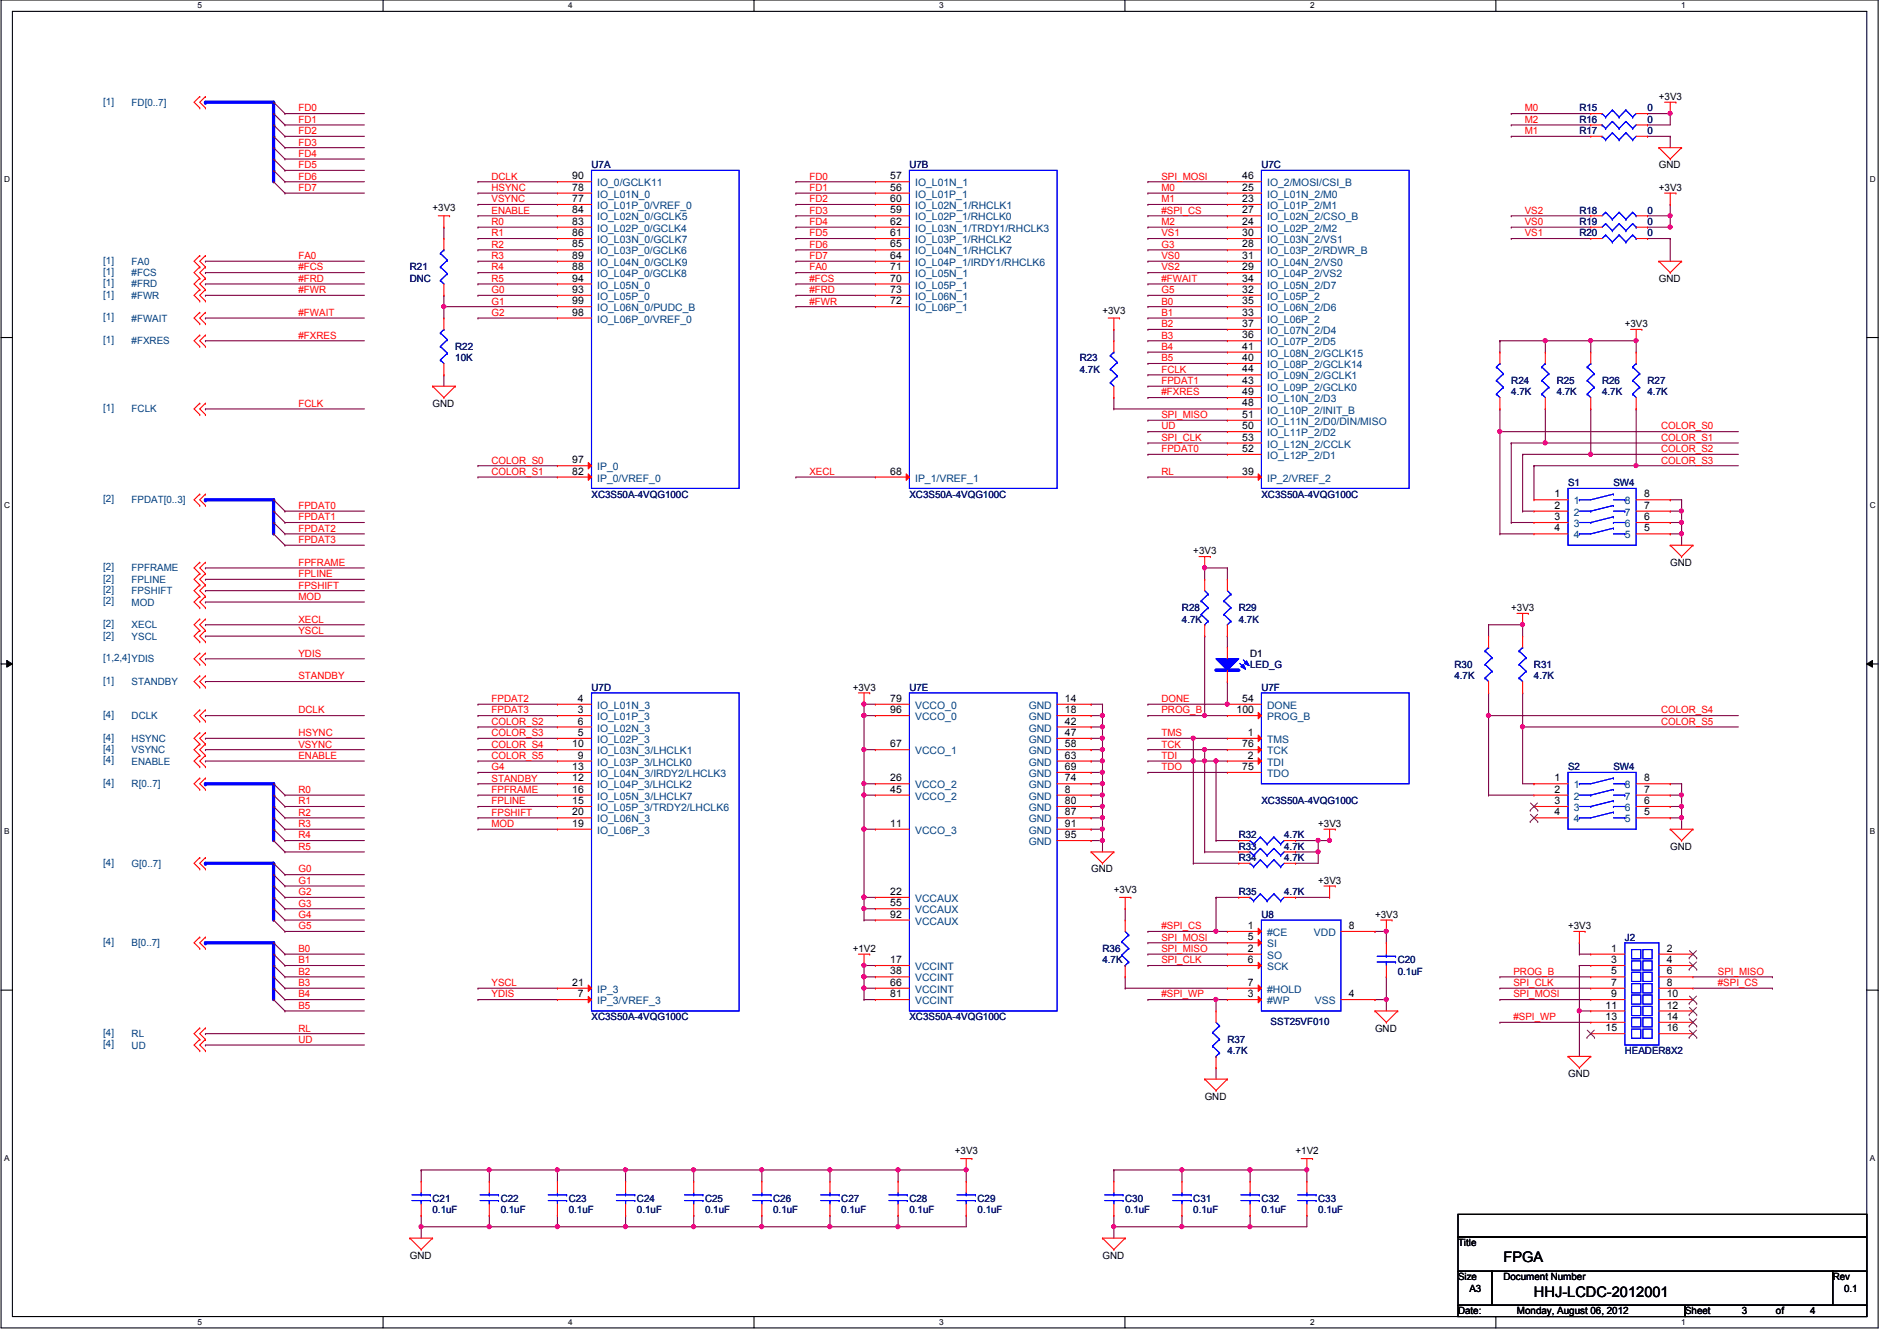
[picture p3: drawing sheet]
<svg xmlns="http://www.w3.org/2000/svg" width="297mm" height="210mm" viewBox="0 0 297 210" stroke-linecap="round" stroke-linejoin="round" font-family="sans-serif">
<defs><g id="words">
<g font-size="2.3">
<text x="235.4" y="197.5">FPGA</text>
<text x="240.2" y="203">HHJ-LCDC-2012001</text>
</g>
<g font-size="1.6" fill="#004080">
<text x="16.2" y="16.4">[1]</text>
<text x="20.6" y="16.6">FD[0..7]</text>
<text x="93.5" y="29.2">IO_0/GCLK11</text>
<text x="143.3" y="29.2">IO_L01N_1</text>
<text x="198.4" y="29.2">IO_2/MOSI/CSI_B</text>
<text x="93.5" y="30.9">IO_L01N_0</text>
<text x="93.5" y="32.7">IO_L01P_0/VREF_0</text>
<text x="93.5" y="34.5">IO_L02N_0/GCLK5</text>
<text x="143.3" y="30.9">IO_L01P_1</text>
<text x="143.3" y="32.7">IO_L02N_1/RHCLK1</text>
<text x="143.3" y="34.5">IO_L02P_1/RHCLK0</text>
<text x="198.4" y="30.9">IO_L01N_2/M0</text>
<text x="198.4" y="32.7">IO_L01P_2/M1</text>
<text x="198.4" y="34.5">IO_L02N_2/CSO_B</text>
<text x="16.2" y="41.3">[1]</text>
<text x="20.6" y="41.4">FA0</text>
<text x="93.5" y="36.3">IO_L02P_0/GCLK4</text>
<text x="93.5" y="38.1">IO_L03N_0/GCLK7</text>
<text x="93.5" y="39.8">IO_L03P_0/GCLK6</text>
<text x="93.5" y="41.6">IO_L04N_0/GCLK9</text>
<text x="143.3" y="36.3">IO_L03N_1/TRDY1/RHCLK3</text>
<text x="143.3" y="38.1">IO_L03P_1/RHCLK2</text>
<text x="143.3" y="39.8">IO_L04N_1/RHCLK7</text>
<text x="143.3" y="41.6">IO_L04P_1/IRDY1/RHCLK6</text>
<text x="198.4" y="36.3">IO_L02P_2/M2</text>
<text x="198.4" y="38.1">IO_L03N_2/VS1</text>
<text x="198.4" y="39.8">IO_L03P_2/RDWR_B</text>
<text x="198.4" y="41.6">IO_L04N_2/VS0</text>
<text x="16.2" y="43.1">[1]</text>
<text x="16.2" y="44.8">[1]</text>
<text x="16.2" y="46.6">[1]</text>
<text x="20.6" y="43.2">#FCS</text>
<text x="20.6" y="45">#FRD</text>
<text x="20.6" y="46.8">#FWR</text>
<text x="93.5" y="43.4">IO_L04P_0/GCLK8</text>
<text x="93.5" y="45.2">IO_L05N_0</text>
<text x="93.5" y="46.9">IO_L05P_0</text>
<text x="143.3" y="43.4">IO_L05N_1</text>
<text x="143.3" y="45.2">IO_L05P_1</text>
<text x="143.3" y="46.9">IO_L06N_1</text>
<text x="198.4" y="43.4">IO_L04P_2/VS2</text>
<text x="198.4" y="45.2">IO_L05N_2/D7</text>
<text x="198.4" y="46.9">IO_L05P_2</text>
<text x="16.2" y="50.2">[1]</text>
<text x="16.2" y="53.7">[1]</text>
<text x="20.6" y="50.3">#FWAIT</text>
<text x="20.6" y="53.9">#FXRES</text>
<text x="93.5" y="48.7">IO_L06N_0/PUDC_B</text>
<text x="93.5" y="50.5">IO_L06P_0/VREF_0</text>
<text x="143.3" y="48.7">IO_L06P_1</text>
<text x="198.4" y="48.7">IO_L06N_2/D6</text>
<text x="198.4" y="50.5">IO_L06P_2</text>
<text x="198.4" y="52.3">IO_L07N_2/D4</text>
<text x="198.4" y="54.1">IO_L07P_2/D5</text>
<text x="198.4" y="55.8">IO_L08N_2/GCLK15</text>
<text x="198.4" y="57.6">IO_L08P_2/GCLK14</text>
<text x="198.4" y="59.4">IO_L09N_2/GCLK1</text>
<text x="16.2" y="64.4">[1]</text>
<text x="20.6" y="64.6">FCLK</text>
<text x="198.4" y="61.2">IO_L09P_2/GCLK0</text>
<text x="198.4" y="62.9">IO_L10N_2/D3</text>
<text x="198.4" y="64.7">IO_L10P_2/INIT_B</text>
<text x="198.4" y="66.5">IO_L11N_2/D0/DIN/MISO</text>
<text x="198.4" y="68.3">IO_L11P_2/D2</text>
<text x="198.4" y="70.1">IO_L12N_2/CCLK</text>
<text x="198.4" y="71.8">IO_L12P_2/D1</text>
<text x="93.5" y="73.6">IP_0</text>
<text x="93.5" y="75.4">IP_0/VREF_0</text>
<text x="143.3" y="75.4">IP_1/VREF_1</text>
<text x="198.4" y="75.4">IP_2/VREF_2</text>
<text x="16.2" y="78.6">[2]</text>
<text x="20.6" y="78.8">FPDAT[0..3]</text>
<text x="246.4" y="79">1</text>
<text x="246.4" y="82.5">3</text>
<text x="246.4" y="80.7">2</text>
<text x="254.4" y="82.5">6</text>
<text x="254.4" y="80.7">7</text>
<text x="254.4" y="79">8</text>
<text x="16.2" y="89.3">[2]</text>
<text x="20.6" y="89.5">FPFRAME</text>
<text x="246.4" y="84.3">4</text>
<text x="254.4" y="84.3">5</text>
<text x="16.2" y="91.1">[2]</text>
<text x="16.2" y="92.8">[2]</text>
<text x="16.2" y="94.6">[2]</text>
<text x="20.6" y="91.2">FPLINE</text>
<text x="20.6" y="93">FPSHIFT</text>
<text x="20.6" y="94.8">MOD</text>
<text x="16.2" y="98.2">[2]</text>
<text x="16.2" y="99.9">[2]</text>
<text x="20.6" y="98.3">XECL</text>
<text x="20.6" y="100.1">YSCL</text>
<text x="16.2" y="103.5">[1,2,4]YDIS</text>
<text x="16.2" y="107.1">[1]</text>
<text x="20.6" y="107.2">STANDBY</text>
<text x="16.2" y="112.4">[4]</text>
<text x="20.6" y="112.6">DCLK</text>
<text x="93.5" y="111">IO_L01N_3</text>
<text x="93.5" y="112.7">IO_L01P_3</text>
<text x="143.3" y="111">VCCO_0</text>
<text x="143.3" y="112.7">VCCO_0</text>
<text x="161.1" y="111">GND</text>
<text x="161.1" y="112.7">GND</text>
<text x="198.4" y="111">DONE</text>
<text x="198.4" y="112.7">PROG_B</text>
<text x="16.2" y="116">[4]</text>
<text x="16.2" y="117.7">[4]</text>
<text x="16.2" y="119.5">[4]</text>
<text x="20.6" y="116.1">HSYNC</text>
<text x="20.6" y="117.9">VSYNC</text>
<text x="20.6" y="119.7">ENABLE</text>
<text x="93.5" y="114.5">IO_L02N_3</text>
<text x="93.5" y="116.3">IO_L02P_3</text>
<text x="93.5" y="118.1">IO_L03N_3/LHCLK1</text>
<text x="93.5" y="119.8">IO_L03P_3/LHCLK0</text>
<text x="143.3" y="118.1">VCCO_1</text>
<text x="161.1" y="114.5">GND</text>
<text x="161.1" y="116.3">GND</text>
<text x="161.1" y="118.1">GND</text>
<text x="161.1" y="119.8">GND</text>
<text x="198.4" y="118.1">TCK</text>
<text x="198.4" y="119.8">TDI</text>
<text x="198.4" y="116.3">TMS</text>
<text x="16.2" y="123.1">[4]</text>
<text x="20.6" y="123.2">R[0..7]</text>
<text x="93.5" y="121.6">IO_L04N_3/IRDY2/LHCLK3</text>
<text x="93.5" y="123.4">IO_L04P_3/LHCLK2</text>
<text x="93.5" y="125.2">IO_L05N_3/LHCLK7</text>
<text x="143.3" y="123.4">VCCO_2</text>
<text x="143.3" y="125.2">VCCO_2</text>
<text x="161.1" y="121.6">GND</text>
<text x="161.1" y="123.4">GND</text>
<text x="161.1" y="125.2">GND</text>
<text x="198.4" y="121.6">TDO</text>
<text x="246.4" y="123.4">1</text>
<text x="246.4" y="125.2">2</text>
<text x="254.4" y="125.2">7</text>
<text x="254.4" y="123.4">8</text>
<text x="93.5" y="127">IO_L05P_3/TRDY2/LHCLK6</text>
<text x="93.5" y="128.7">IO_L06N_3</text>
<text x="93.5" y="130.5">IO_L06P_3</text>
<text x="143.3" y="130.5">VCCO_3</text>
<text x="161.1" y="127">GND</text>
<text x="161.1" y="128.7">GND</text>
<text x="161.1" y="130.5">GND</text>
<text x="246.4" y="128.7">4</text>
<text x="246.4" y="127">3</text>
<text x="254.4" y="128.7">5</text>
<text x="254.4" y="127">6</text>
<text x="16.2" y="135.5">[4]</text>
<text x="20.6" y="135.7">G[0..7]</text>
<text x="161.1" y="132.3">GND</text>
<text x="143.3" y="141.2">VCCAUX</text>
<text x="143.3" y="143">VCCAUX</text>
<text x="16.2" y="148">[4]</text>
<text x="20.6" y="148.1">B[0..7]</text>
<text x="143.3" y="144.7">VCCAUX</text>
<text x="198.4" y="146.5">#CE</text>
<text x="198.4" y="148.3">SI</text>
<text x="205.7" y="146.5">VDD</text>
<text x="93.5" y="155.4">IP_3</text>
<text x="143.3" y="151.8">VCCINT</text>
<text x="143.3" y="153.6">VCCINT</text>
<text x="143.3" y="155.4">VCCINT</text>
<text x="198.4" y="150.1">SO</text>
<text x="198.4" y="151.8">SCK</text>
<text x="198.4" y="155.4">#HOLD</text>
<text x="93.5" y="157.2">IP_3/VREF_3</text>
<text x="143.3" y="157.2">VCCINT</text>
<text x="198.4" y="157.2">#WP</text>
<text x="205.9" y="157.2">VSS</text>
<text x="16.2" y="162.2">[4]</text>
<text x="16.2" y="164">[4]</text>
<text x="20.6" y="162.3">RL</text>
<text x="20.6" y="164.1">UD</text>
</g>
<g font-size="1.6" fill="#f00">
<text x="46.7" y="17.4">FD0</text>
<text x="238.8" y="17.4">M0</text>
<text x="46.7" y="19.2">FD1</text>
<text x="46.7" y="21">FD2</text>
<text x="46.7" y="22.8">FD3</text>
<text x="238.8" y="19.2">M2</text>
<text x="238.8" y="21">M1</text>
<text x="46.7" y="24.6">FD4</text>
<text x="46.7" y="26.3">FD5</text>
<text x="46.7" y="28.1">FD6</text>
<text x="46.7" y="29.9">FD7</text>
<text x="77" y="28.1">DCLK</text>
<text x="77" y="29.9">HSYNC</text>
<text x="126.7" y="28.1">FD0</text>
<text x="126.7" y="29.9">FD1</text>
<text x="181.9" y="29.9">M0</text>
<text x="181.9" y="28.1">SPI_MOSI</text>
<text x="77" y="31.7">VSYNC</text>
<text x="77" y="33.4">ENABLE</text>
<text x="77" y="35.2">R0</text>
<text x="126.7" y="31.7">FD2</text>
<text x="126.7" y="33.4">FD3</text>
<text x="126.7" y="35.2">FD4</text>
<text x="181.9" y="31.7">M1</text>
<text x="181.9" y="35.2">M2</text>
<text x="181.9" y="33.4">#SPI_CS</text>
<text x="238.8" y="33.4">VS2</text>
<text x="238.8" y="35.2">VS0</text>
<text x="46.7" y="40.6">FA0</text>
<text x="77" y="37">R1</text>
<text x="77" y="38.8">R2</text>
<text x="77" y="40.6">R3</text>
<text x="126.7" y="37">FD5</text>
<text x="126.7" y="38.8">FD6</text>
<text x="126.7" y="40.6">FD7</text>
<text x="181.9" y="38.8">G3</text>
<text x="181.9" y="37">VS1</text>
<text x="181.9" y="40.6">VS0</text>
<text x="238.8" y="37">VS1</text>
<text x="46.7" y="42.3">#FCS</text>
<text x="46.7" y="44.1">#FRD</text>
<text x="46.7" y="45.9">#FWR</text>
<text x="77" y="42.3">R4</text>
<text x="77" y="44.1">R5</text>
<text x="77" y="45.9">G0</text>
<text x="77" y="47.7">G1</text>
<text x="126.7" y="42.3">FA0</text>
<text x="126.7" y="44.1">#FCS</text>
<text x="126.7" y="45.9">#FRD</text>
<text x="126.7" y="47.7">#FWR</text>
<text x="181.9" y="45.9">G5</text>
<text x="181.9" y="47.7">B0</text>
<text x="181.9" y="44.1">#FWAIT</text>
<text x="181.9" y="42.3">VS2</text>
<text x="46.7" y="49.4">#FWAIT</text>
<text x="46.7" y="53">#FXRES</text>
<text x="77" y="49.4">G2</text>
<text x="181.9" y="49.4">B1</text>
<text x="181.9" y="51.2">B2</text>
<text x="181.9" y="53">B3</text>
<text x="181.9" y="54.8">B4</text>
<text x="181.9" y="56.6">B5</text>
<text x="181.9" y="58.3">FCLK</text>
<text x="46.7" y="63.7">FCLK</text>
<text x="181.9" y="60.1">FPDAT1</text>
<text x="181.9" y="61.9">#FXRES</text>
<text x="181.9" y="65.4">SPI_MISO</text>
<text x="181.9" y="67.2">UD</text>
<text x="181.9" y="70.8">FPDAT0</text>
<text x="181.9" y="69">SPI_CLK</text>
<text x="260.1" y="70.8">COLOR_S2</text>
<text x="260.1" y="69">COLOR_S1</text>
<text x="260.1" y="67.2">COLOR_S0</text>
<text x="77" y="72.6">COLOR_S0</text>
<text x="77" y="74.3">COLOR_S1</text>
<text x="126.7" y="74.3">XECL</text>
<text x="181.9" y="74.3">RL</text>
<text x="260.1" y="72.6">COLOR_S3</text>
<text x="46.7" y="79.7">FPDAT0</text>
<text x="46.7" y="81.4">FPDAT1</text>
<text x="46.7" y="83.2">FPDAT2</text>
<text x="46.7" y="85">FPDAT3</text>
<text x="46.7" y="88.6">FPFRAME</text>
<text x="46.7" y="90.3">FPLINE</text>
<text x="46.7" y="92.1">FPSHIFT</text>
<text x="46.7" y="93.9">MOD</text>
<text x="46.7" y="97.5">XECL</text>
<text x="46.7" y="99.2">YSCL</text>
<text x="46.7" y="102.8">YDIS</text>
<text x="46.7" y="106.3">STANDBY</text>
<text x="46.7" y="111.7">DCLK</text>
<text x="77" y="109.9">FPDAT2</text>
<text x="77" y="111.7">FPDAT3</text>
<text x="77" y="113.5">COLOR_S2</text>
<text x="181.9" y="109.9">DONE</text>
<text x="181.9" y="111.7">PROG_B</text>
<text x="260.1" y="113.5">COLOR_S5</text>
<text x="260.1" y="111.7">COLOR_S4</text>
<text x="46.7" y="115.2">HSYNC</text>
<text x="46.7" y="117">VSYNC</text>
<text x="46.7" y="118.8">ENABLE</text>
<text x="77" y="115.2">COLOR_S3</text>
<text x="77" y="117">COLOR_S4</text>
<text x="77" y="118.8">COLOR_S5</text>
<text x="181.9" y="117">TCK</text>
<text x="181.9" y="118.8">TDI</text>
<text x="181.9" y="115.2">TMS</text>
<text x="46.7" y="124.1">R0</text>
<text x="46.7" y="125.9">R1</text>
<text x="77" y="120.6">G4</text>
<text x="77" y="124.1">FPFRAME</text>
<text x="77" y="125.9">FPLINE</text>
<text x="77" y="122.3">STANDBY</text>
<text x="181.9" y="120.6">TDO</text>
<text x="46.7" y="127.7">R2</text>
<text x="46.7" y="129.5">R3</text>
<text x="46.7" y="131.2">R4</text>
<text x="77" y="127.7">FPSHIFT</text>
<text x="77" y="129.5">MOD</text>
<text x="46.7" y="133">R5</text>
<text x="46.7" y="136.6">G0</text>
<text x="46.7" y="138.3">G1</text>
<text x="46.7" y="140.1">G2</text>
<text x="46.7" y="141.9">G3</text>
<text x="46.7" y="143.7">G4</text>
<text x="46.7" y="145.5">G5</text>
<text x="46.7" y="149">B0</text>
<text x="181.9" y="147.2">SPI_MOSI</text>
<text x="181.9" y="149">SPI_MISO</text>
<text x="181.9" y="145.5">#SPI_CS</text>
<text x="46.7" y="150.8">B1</text>
<text x="46.7" y="152.6">B2</text>
<text x="46.7" y="154.3">B3</text>
<text x="77" y="154.3">YSCL</text>
<text x="181.9" y="150.8">SPI_CLK</text>
<text x="237" y="152.6">PROG_B</text>
<text x="237" y="154.3">SPI_CLK</text>
<text x="269" y="152.6">SPI_MISO</text>
<text x="269" y="154.3">#SPI_CS</text>
<text x="46.7" y="156.1">B4</text>
<text x="46.7" y="157.9">B5</text>
<text x="46.7" y="161.5">RL</text>
<text x="77" y="156.1">YDIS</text>
<text x="181.9" y="156.1">#SPI_WP</text>
<text x="237" y="156.1">SPI_MOSI</text>
<text x="237" y="159.7">#SPI_WP</text>
<text x="46.7" y="163.2">UD</text>
</g>
<g font-size="1.6" fill="#000080">
<text x="247.3" y="17.4">R15</text>
<text x="258" y="17.4">0</text>
<text x="247.3" y="19.2">R16</text>
<text x="247.3" y="21">R17</text>
<text x="258" y="19.2">0</text>
<text x="258" y="21">0</text>
<text x="92.6" y="26.3">U7A</text>
<text x="142.4" y="26.3">U7B</text>
<text x="197.5" y="26.3">U7C</text>
<text x="247.3" y="33.4">R18</text>
<text x="247.3" y="35.2">R19</text>
<text x="258" y="33.4">0</text>
<text x="258" y="35.2">0</text>
<text x="247.3" y="37">R20</text>
<text x="258" y="37">0</text>
<text x="64.2" y="42.3">R21</text>
<text x="64.2" y="44.1">DNC</text>
<text x="71.3" y="54.8">R22</text>
<text x="71.3" y="56.6">10K</text>
<text x="169.1" y="56.6">R23</text>
<text x="169.1" y="58.3">4.7K</text>
<text x="236.6" y="60.1">R24</text>
<text x="236.6" y="61.9">4.7K</text>
<text x="243.8" y="60.1">R25</text>
<text x="243.8" y="61.9">4.7K</text>
<text x="250.9" y="60.1">R26</text>
<text x="250.9" y="61.9">4.7K</text>
<text x="258" y="60.1">R27</text>
<text x="258" y="61.9">4.7K</text>
<text x="92.6" y="77.9">XC3S50A-4VQG100C</text>
<text x="142.4" y="77.9">XC3S50A-4VQG100C</text>
<text x="197.5" y="77.9">XC3S50A-4VQG100C</text>
<text x="245.5" y="76.1">S1</text>
<text x="252.6" y="76.1">SW4</text>
<text x="185.1" y="95.7">R28</text>
<text x="194" y="95.7">R29</text>
<text x="185.1" y="97.5">4.7K</text>
<text x="194" y="97.5">4.7K</text>
<text x="195.7" y="104.6">LED_G</text>
<text x="227.7" y="104.6">R30</text>
<text x="227.7" y="106.3">4.7K</text>
<text x="240.2" y="104.6">R31</text>
<text x="240.2" y="106.3">4.7K</text>
<text x="92.6" y="108.1">U7D</text>
<text x="142.4" y="108.1">U7E</text>
<text x="197.5" y="108.1">U7F</text>
<text x="197.5" y="125.9">XC3S50A-4VQG100C</text>
<text x="245.5" y="120.6">S2</text>
<text x="252.6" y="120.6">SW4</text>
<text x="194" y="131.2">R32</text>
<text x="201.1" y="131.2">4.7K</text>
<text x="194" y="134.8">R34</text>
<text x="194" y="133">R33</text>
<text x="201.1" y="134.8">4.7K</text>
<text x="201.1" y="133">4.7K</text>
<text x="194" y="140.1">R35</text>
<text x="197.5" y="143.7">U8</text>
<text x="201.1" y="140.1">4.7K</text>
<text x="172.6" y="149">R36</text>
<text x="254.4" y="147.2">J2</text>
<text x="172.6" y="150.8">4.7K</text>
<text x="218.9" y="150.8">C20</text>
<text x="218.9" y="152.6">0.1uF</text>
<text x="92.6" y="159.7">XC3S50A-4VQG100C</text>
<text x="142.4" y="159.7">XC3S50A-4VQG100C</text>
<text x="199" y="160.4">SST25VF010</text>
<text x="192.2" y="163.2">R37</text>
<text x="192.2" y="165">4.7K</text>
<text x="254.4" y="165">HEADER8X2</text>
<text x="67.7" y="188.1">C21</text>
<text x="67.7" y="189.9">0.1uF</text>
<text x="78.4" y="188.1">C22</text>
<text x="78.4" y="189.9">0.1uF</text>
<text x="89.1" y="188.1">C23</text>
<text x="89.1" y="189.9">0.1uF</text>
<text x="99.7" y="188.1">C24</text>
<text x="99.7" y="189.9">0.1uF</text>
<text x="110.4" y="188.1">C25</text>
<text x="110.4" y="189.9">0.1uF</text>
<text x="121.1" y="188.1">C26</text>
<text x="121.1" y="189.9">0.1uF</text>
<text x="131.7" y="188.1">C27</text>
<text x="131.7" y="189.9">0.1uF</text>
<text x="142.4" y="188.1">C28</text>
<text x="142.4" y="189.9">0.1uF</text>
<text x="153.1" y="188.1">C29</text>
<text x="153.1" y="189.9">0.1uF</text>
<text x="176.2" y="188.1">C30</text>
<text x="176.2" y="189.9">0.1uF</text>
<text x="186.9" y="188.1">C31</text>
<text x="186.9" y="189.9">0.1uF</text>
<text x="197.5" y="188.1">C32</text>
<text x="197.5" y="189.9">0.1uF</text>
<text x="206.4" y="188.1">C33</text>
<text x="206.4" y="189.9">0.1uF</text>
</g>
<g font-size="1.6">
<text x="259.8" y="15.7">+3V3</text>
<text x="89.6" y="28.1">90</text>
<text x="89.6" y="29.8">78</text>
<text x="139.4" y="28.1">57</text>
<text x="139.4" y="29.8">56</text>
<text x="194.5" y="28.1">46</text>
<text x="194.5" y="29.8">25</text>
<text x="259.8" y="26.3">GND</text>
<text x="259.8" y="29.9">+3V3</text>
<text x="67.7" y="33.1">+3V3</text>
<text x="89.6" y="31.6">77</text>
<text x="89.6" y="33.4">84</text>
<text x="89.6" y="35.2">83</text>
<text x="139.4" y="31.6">60</text>
<text x="139.4" y="33.4">59</text>
<text x="139.4" y="35.2">62</text>
<text x="194.5" y="31.6">23</text>
<text x="194.5" y="33.4">27</text>
<text x="194.5" y="35.2">24</text>
<text x="89.6" y="37">86</text>
<text x="89.6" y="38.7">85</text>
<text x="89.6" y="40.5">89</text>
<text x="139.4" y="37">61</text>
<text x="139.4" y="38.7">65</text>
<text x="139.4" y="40.5">64</text>
<text x="194.5" y="37">30</text>
<text x="194.5" y="38.7">28</text>
<text x="194.5" y="40.5">31</text>
<text x="89.6" y="42.3">88</text>
<text x="89.6" y="44.1">94</text>
<text x="89.6" y="45.8">93</text>
<text x="89.6" y="47.6">99</text>
<text x="139.4" y="42.3">71</text>
<text x="139.4" y="44.1">70</text>
<text x="139.4" y="45.8">73</text>
<text x="139.4" y="47.6">72</text>
<text x="194.5" y="42.3">29</text>
<text x="194.5" y="44.1">34</text>
<text x="194.5" y="45.8">32</text>
<text x="194.5" y="47.6">35</text>
<text x="259.8" y="44.1">GND</text>
<text x="89.6" y="49.4">98</text>
<text x="172.6" y="49.1">+3V3</text>
<text x="194.5" y="49.4">33</text>
<text x="194.5" y="51.2">37</text>
<text x="194.5" y="53">36</text>
<text x="254.4" y="51.2">+3V3</text>
<text x="194.5" y="54.7">41</text>
<text x="194.5" y="56.5">40</text>
<text x="194.5" y="58.3">44</text>
<text x="67.7" y="63.7">GND</text>
<text x="194.5" y="60.1">43</text>
<text x="194.5" y="61.8">49</text>
<text x="194.5" y="63.6">48</text>
<text x="194.5" y="65.4">51</text>
<text x="194.5" y="67.2">50</text>
<text x="194.5" y="69">53</text>
<text x="194.5" y="70.7">52</text>
<text x="89.6" y="72.5">97</text>
<text x="89.6" y="74.3">82</text>
<text x="139.4" y="74.3">68</text>
<text x="194.5" y="74.3">39</text>
<text x="243.4" y="77.9">1</text>
<text x="257.4" y="77.9">8</text>
<text x="243.4" y="83.2">4</text>
<text x="243.4" y="81.4">3</text>
<text x="243.4" y="79.6">2</text>
<text x="257.4" y="83.2">5</text>
<text x="257.4" y="81.4">6</text>
<text x="257.4" y="79.6">7</text>
<text x="186.9" y="86.8">+3V3</text>
<text x="261.5" y="88.6">GND</text>
<text x="236.6" y="95.7">+3V3</text>
<text x="90.5" y="109.9">4</text>
<text x="90.5" y="111.6">3</text>
<text x="90.5" y="113.4">6</text>
<text x="133.5" y="108.1">+3V3</text>
<text x="139.4" y="109.9">79</text>
<text x="139.4" y="111.6">96</text>
<text x="166.7" y="109.9">14</text>
<text x="166.7" y="111.6">18</text>
<text x="166.7" y="113.4">42</text>
<text x="193.6" y="111.6">100</text>
<text x="194.5" y="109.9">54</text>
<text x="89.6" y="117">10</text>
<text x="90.5" y="115.2">5</text>
<text x="90.5" y="118.7">9</text>
<text x="139.4" y="117">67</text>
<text x="166.7" y="115.2">47</text>
<text x="166.7" y="117">58</text>
<text x="166.7" y="118.7">63</text>
<text x="194.5" y="117">76</text>
<text x="195.4" y="118.7">2</text>
<text x="195.4" y="115.2">1</text>
<text x="89.6" y="120.5">13</text>
<text x="89.6" y="122.3">12</text>
<text x="89.6" y="124.1">16</text>
<text x="89.6" y="125.9">15</text>
<text x="139.4" y="122.3">26</text>
<text x="139.4" y="124.1">45</text>
<text x="166.7" y="120.5">69</text>
<text x="166.7" y="122.3">74</text>
<text x="166.7" y="124.1">8</text>
<text x="166.7" y="125.9">80</text>
<text x="194.5" y="120.5">75</text>
<text x="243.4" y="122.3">1</text>
<text x="243.4" y="125.9">3</text>
<text x="243.4" y="124.1">2</text>
<text x="257.4" y="125.9">6</text>
<text x="257.4" y="124.1">7</text>
<text x="257.4" y="122.3">8</text>
<text x="89.6" y="127.6">20</text>
<text x="89.6" y="129.4">19</text>
<text x="139.4" y="129.4">11</text>
<text x="166.7" y="127.6">87</text>
<text x="166.7" y="129.4">91</text>
<text x="166.7" y="131.2">95</text>
<text x="206.4" y="129.5">+3V3</text>
<text x="243.4" y="127.6">4</text>
<text x="257.4" y="127.6">5</text>
<text x="170.9" y="136.6">GND</text>
<text x="261.5" y="133">GND</text>
<text x="139.4" y="140.1">22</text>
<text x="139.4" y="141.9">55</text>
<text x="139.4" y="143.6">92</text>
<text x="174.4" y="139.8">+3V3</text>
<text x="206.4" y="138.3">+3V3</text>
<text x="215.3" y="143.7">+3V3</text>
<text x="133.5" y="149">+1V2</text>
<text x="195.4" y="145.4">1</text>
<text x="195.4" y="149">2</text>
<text x="195.4" y="147.2">5</text>
<text x="211.2" y="145.4">8</text>
<text x="245.5" y="145.5">+3V3</text>
<text x="252.3" y="149">1</text>
<text x="261" y="149">2</text>
<text x="89.6" y="154.3">21</text>
<text x="139.4" y="150.7">17</text>
<text x="139.4" y="152.5">38</text>
<text x="139.4" y="154.3">66</text>
<text x="195.4" y="150.7">6</text>
<text x="195.4" y="154.3">7</text>
<text x="252.3" y="150.7">3</text>
<text x="252.3" y="152.5">5</text>
<text x="252.3" y="154.3">7</text>
<text x="261" y="150.7">4</text>
<text x="261" y="152.5">6</text>
<text x="261" y="154.3">8</text>
<text x="90.5" y="156.1">7</text>
<text x="139.4" y="156.1">81</text>
<text x="195.4" y="156.1">3</text>
<text x="211.2" y="156.1">4</text>
<text x="215.3" y="161.5">GND</text>
<text x="251.4" y="157.9">11</text>
<text x="251.4" y="159.6">13</text>
<text x="251.4" y="161.4">15</text>
<text x="252.3" y="156.1">9</text>
<text x="261" y="156.1">10</text>
<text x="261" y="157.9">12</text>
<text x="261" y="159.6">14</text>
<text x="261" y="161.4">16</text>
<text x="188.6" y="172.1">GND</text>
<text x="245.5" y="168.6">GND</text>
<text x="149.5" y="180.7">+3V3</text>
<text x="202.9" y="180.7">+1V2</text>
<text x="64.2" y="197">GND</text>
<text x="172.6" y="197">GND</text>
<text x="228.3" y="195.1">Title</text>
<text x="228.3" y="200.4">Size</text>
<text x="230.1" y="202.2">A3</text>
<text x="235.4" y="200.4">Document Number</text>
<text x="287" y="200.4">Rev</text>
<text x="288.8" y="202.2">0.1</text>
<text x="228.3" y="205.7">Date:</text>
<text x="237.5" y="205.7">Monday, August 06, 2012</text>
<text x="263.9" y="205.7">Sheet</text>
<text x="272.7" y="205.7">3</text>
<text x="278.1" y="205.7">of</text>
<text x="283.4" y="205.7">4</text>
</g>
<text font-size="1.6" fill="#004040" x="195.7" y="102.8">D1</text>
<g font-size="1.3">
<text x="30.9" y="1.3">5</text>
<text x="89" y="1.3">4</text>
<text x="147.1" y="1.3">3</text>
<text x="205.1" y="1.3">2</text>
<text x="263.2" y="1.3">1</text>
<text x=".6" y="28.4">D</text>
<text x="292.8" y="28.4">D</text>
<text x=".6" y="79.5">C</text>
<text x="292.8" y="79.5">C</text>
<text x=".6" y="130.6">B</text>
<text x="292.8" y="130.6">B</text>
<text x=".6" y="181.7">A</text>
<text x="292.8" y="181.7">A</text>
<text x="30.9" y="207.4">5</text>
<text x="89" y="207.4">4</text>
<text x="147.1" y="207.4">3</text>
<text x="205.1" y="207.4">2</text>
<text x="263.2" y="207.4">1</text>
</g>
</g></defs>
<path d="M.2 0h293.9v207.9h-293.9zM1.9 1.8h290.4v204.3h-290.4z" fill="none" stroke="#000" stroke-width=".17"/>
<g fill="#fff">
<path d="M30.9 .2h.7v1.4h-.7z"/>
<path d="M30.9 206.2h.7v1.4h-.7z"/>
</g>
<path d="M60 0v1.8M60 206.1v1.8" fill="none" stroke="#000" stroke-width=".17"/>
<g fill="#fff">
<path d="M89 .2h.7v1.4h-.7z"/>
<path d="M89 206.2h.7v1.4h-.7z"/>
</g>
<path d="M118.1 0v1.8M118.1 206.1v1.8" fill="none" stroke="#000" stroke-width=".17"/>
<g fill="#fff">
<path d="M147.1 .2h.6v1.4h-.6z"/>
<path d="M147.1 206.2h.6v1.4h-.6z"/>
</g>
<path d="M176.1 0v1.8M176.1 206.1v1.8" fill="none" stroke="#000" stroke-width=".17"/>
<g fill="#fff">
<path d="M205.1 .2h.7v1.4h-.7z"/>
<path d="M205.1 206.2h.7v1.4h-.7z"/>
</g>
<path d="M234.2 0v1.8M234.2 206.1v1.8" fill="none" stroke="#000" stroke-width=".17"/>
<g fill="#fff">
<path d="M263.2 .2h.7v1.4h-.7z"/>
<path d="M263.2 206.2h.7v1.4h-.7z"/>
<path d="M.6 27.3h.9v1.4h-.9z"/>
<path d="M292.8 27.3h.9v1.4h-.9z"/>
<path d="M.6 78.4h.9v1.4h-.9z"/>
<path d="M292.8 78.4h.9v1.4h-.9z"/>
</g>
<path d="M.2 52.8h1.7M292.3 52.8h1.8" fill="none" stroke="#000" stroke-width=".17"/>
<g fill="#fff">
<path d="M.6 129.5h.8v1.4h-.8z"/>
<path d="M292.8 129.5h.8v1.4h-.8z"/>
</g>
<path d="M.2 103.9h1.7M292.3 103.9h1.8" fill="none" stroke="#000" stroke-width=".17"/>
<path d="M1.1 103.4l.8 .5-.8 .5zM292.3 103.9l.9-.5v1z" fill="#000"/>
<path d="M1.1 103.4l.8 .5-.8 .5zM292.3 103.9l.9-.5v1z" fill="none" stroke="#000" stroke-width=".16"/>
<g fill="#fff">
<path d="M.6 180.5h.8v1.4h-.8z"/>
<path d="M292.8 180.5h.8v1.4h-.8z"/>
</g>
<path d="M.2 155h1.7M292.3 155h1.8" fill="none" stroke="#000" stroke-width=".17"/>
<g fill="none" stroke="#800040" stroke-width=".17">
<path d="M44.6 17.8h.1M44.6 17.8h12.5M74.8 28.4h.1M74.8 30.2h.1M74.8 32h.1M74.8 33.8h.1M74.8 35.6h.1M74.8 37.3h.1M74.8 39.1h.1M74.8 28.4h12.5M74.8 30.2h12.5M74.8 32h12.5"/>
<path d="M74.8 33.8h12.5M74.8 35.6h12.5M74.8 37.3h12.5M74.8 39.1h12.5M124.6 28.4h.1M124.6 30.2h.1M124.6 32h.1M124.6 33.8h.1M124.6 35.6h.1M124.6 37.3h.1M124.6 39.1h.1M124.6 28.4h12.5"/>
<path d="M124.6 30.2h12.5M124.6 32h12.5M124.6 33.8h12.5M124.6 35.6h12.5M124.6 37.3h12.5M124.6 39.1h12.5M179.7 39.1h.1M179.7 39.1h12.5M74.8 40.9h.1M74.8 42.7h.1M74.8 44.4h.1M74.8 46.2h.1"/>
<path d="M74.8 49.8h.1M74.8 40.9h12.5M74.8 42.7h12.5M74.8 44.4h12.5M74.8 46.2h12.5M74.8 49.8h12.5M124.6 40.9h.1M124.6 40.9h12.5M179.7 46.2h.1M179.7 48h.1M179.7 49.8h.1M179.7 51.6h.1"/>
<path d="M179.7 53.3h.1M179.7 55.1h.1M179.7 56.9h.1M179.7 46.2h12.5M179.7 49.8h12.5M179.7 48h12.5M179.7 51.6h12.5M179.7 53.3h12.5M179.7 55.1h12.5M179.7 56.9h12.5M179.7 74.7h.1M179.7 67.6h.1"/>
<path d="M179.7 74.7h12.5M179.7 67.6h12.5M74.8 120.9h.1M74.8 120.9h12.5"/>
</g>
<path d="M32.2 16h10.6" fill="none" stroke="#00f" stroke-width=".51"/>
<circle cx="32.2" cy="16" r=".25" fill="#00f"/>
<path d="M44.6 19.6h.1M44.6 19.6h12.5M44.6 21.3h.1M44.6 21.3h12.5" fill="none" stroke="#800040" stroke-width=".17"/>
<path d="M42.8 17.8v1.8" fill="none" stroke="#00f" stroke-width=".51"/>
<circle cx="42.8" cy="17.8" r=".25" fill="#00f"/>
<path d="M42.8 16v1.8" fill="none" stroke="#00f" stroke-width=".51"/>
<circle cx="42.8" cy="16" r=".25" fill="#00f"/>
<path d="M44.6 23.1h.1M44.6 24.9h.1M44.6 26.7h.1M44.6 28.4h.1M44.6 30.2h.1M44.6 23.1h12.5M44.6 24.9h12.5M44.6 26.7h12.5M44.6 28.4h12.5M44.6 30.2h12.5" fill="none" stroke="#800040" stroke-width=".17"/>
<path d="M42.8 19.6v1.7" fill="none" stroke="#00f" stroke-width=".51"/>
<circle cx="42.8" cy="19.6" r=".25" fill="#00f"/>
<path d="M42.8 23.1v1.8" fill="none" stroke="#00f" stroke-width=".51"/>
<circle cx="42.8" cy="23.1" r=".25" fill="#00f"/>
<path d="M42.8 26.7v1.7" fill="none" stroke="#00f" stroke-width=".51"/>
<circle cx="42.8" cy="26.7" r=".25" fill="#00f"/>
<path d="M42.8 24.9v1.8" fill="none" stroke="#00f" stroke-width=".51"/>
<circle cx="42.8" cy="24.9" r=".25" fill="#00f"/>
<path d="M42.8 21.3v1.8" fill="none" stroke="#00f" stroke-width=".51"/>
<circle cx="42.8" cy="21.3" r=".25" fill="#00f"/>
<g fill="none" stroke="#800040" stroke-width=".17">
<path d="M32.2 40.9h.1M32.2 42.7h.1M32.2 44.4h.1M32.2 46.2h.1M32.2 40.9h24.9M32.2 42.7h24.9M32.2 44.4h24.9M32.2 46.2h24.9M124.6 42.7h.1M124.6 44.4h.1M124.6 46.2h.1M124.6 48h.1"/>
<path d="M124.6 42.7h12.5M124.6 44.4h12.5M124.6 46.2h12.5M124.6 48h12.5M32.2 88.9h.1M32.2 90.7h.1M32.2 92.5h.1M32.2 94.2h.1M32.2 97.8h.1M32.2 99.6h.1M32.2 88.9h24.9M32.2 90.7h24.9"/>
<path d="M32.2 92.5h24.9M32.2 94.2h24.9M32.2 97.8h24.9M32.2 99.6h24.9M44.6 80h.1M44.6 81.8h.1M44.6 83.6h.1M44.6 85.3h.1M44.6 80h12.5M44.6 81.8h12.5M44.6 83.6h12.5M44.6 85.3h12.5"/>
<path d="M32.2 103.1h.1M32.2 103.1h24.9"/>
</g>
<path d="M42.8 81.8v1.8" fill="none" stroke="#00f" stroke-width=".51"/>
<circle cx="42.8" cy="81.8" r=".25" fill="#00f"/>
<path d="M42.8 80v1.8" fill="none" stroke="#00f" stroke-width=".51"/>
<circle cx="42.8" cy="80" r=".25" fill="#00f"/>
<path d="M42.8 78.2v1.8" fill="none" stroke="#00f" stroke-width=".51"/>
<circle cx="42.8" cy="78.2" r=".25" fill="#00f"/>
<path d="M32.2 78.2h10.6" fill="none" stroke="#00f" stroke-width=".51"/>
<circle cx="32.2" cy="78.2" r=".25" fill="#00f"/>
<g fill="none" stroke="#800040" stroke-width=".17">
<path d="M124.6 74.7h.1M124.6 74.7h12.5M179.7 71.1h.1M179.7 60.5h.1M179.7 71.1h12.5M179.7 60.5h12.5M32.2 112h.1M32.2 115.6h.1M32.2 117.3h.1M32.2 119.1h.1M32.2 112h24.9M32.2 115.6h24.9"/>
<path d="M32.2 117.3h24.9M32.2 119.1h24.9M74.8 110.2h.1M74.8 112h.1M74.8 110.2h12.5M74.8 112h12.5M44.6 124.5h.1M44.6 126.2h.1M44.6 128h.1M44.6 129.8h.1M44.6 131.6h.1M44.6 133.3h.1"/>
<path d="M44.6 136.9h.1M44.6 138.7h.1M44.6 124.5h12.5M44.6 126.2h12.5M44.6 128h12.5M44.6 129.8h12.5M44.6 131.6h12.5M44.6 133.3h12.5M44.6 136.9h12.5M44.6 138.7h12.5M74.8 124.5h.1M74.8 126.2h.1"/>
<path d="M74.8 128h.1M74.8 129.8h.1M74.8 124.5h12.5M74.8 126.2h12.5M74.8 128h12.5M74.8 129.8h12.5M44.6 140.5h.1M44.6 142.2h.1M44.6 144h.1M44.6 145.8h.1M44.6 149.4h.1M44.6 151.1h.1"/>
<path d="M44.6 152.9h.1M44.6 154.7h.1M44.6 156.5h.1M44.6 158.2h.1M44.6 154.7h12.5M44.6 156.5h12.5M44.6 140.5h12.5M44.6 142.2h12.5M44.6 144h12.5M44.6 145.8h12.5M44.6 149.4h12.5M44.6 151.1h12.5"/>
<path d="M44.6 152.9h12.5M44.6 158.2h12.5M74.8 154.7h.1M74.8 156.5h.1M74.8 154.7h12.5M74.8 156.5h12.5M32.2 161.8h.1M32.2 163.6h.1M32.2 161.8h24.9M32.2 163.6h24.9"/>
</g>
<path d="M42.8 129.8v1.8" fill="none" stroke="#00f" stroke-width=".51"/>
<circle cx="42.8" cy="129.8" r=".25" fill="#00f"/>
<path d="M42.8 128v1.8" fill="none" stroke="#00f" stroke-width=".51"/>
<circle cx="42.8" cy="128" r=".25" fill="#00f"/>
<path d="M42.8 122.7v1.8" fill="none" stroke="#00f" stroke-width=".51"/>
<circle cx="42.8" cy="122.7" r=".25" fill="#00f"/>
<path d="M42.8 126.2v1.8" fill="none" stroke="#00f" stroke-width=".51"/>
<circle cx="42.8" cy="126.2" r=".25" fill="#00f"/>
<path d="M42.8 124.5v1.7" fill="none" stroke="#00f" stroke-width=".51"/>
<circle cx="42.8" cy="124.5" r=".25" fill="#00f"/>
<path d="M32.2 122.7h10.6" fill="none" stroke="#00f" stroke-width=".51"/>
<circle cx="32.2" cy="122.7" r=".25" fill="#00f"/>
<path d="M42.8 142.2v1.8" fill="none" stroke="#00f" stroke-width=".51"/>
<circle cx="42.8" cy="142.2" r=".25" fill="#00f"/>
<path d="M42.8 136.9v1.8" fill="none" stroke="#00f" stroke-width=".51"/>
<circle cx="42.8" cy="136.9" r=".25" fill="#00f"/>
<path d="M42.8 135.1v1.8" fill="none" stroke="#00f" stroke-width=".51"/>
<circle cx="42.8" cy="135.1" r=".25" fill="#00f"/>
<path d="M42.8 140.5v1.7" fill="none" stroke="#00f" stroke-width=".51"/>
<circle cx="42.8" cy="140.5" r=".25" fill="#00f"/>
<path d="M42.8 138.7v1.8" fill="none" stroke="#00f" stroke-width=".51"/>
<circle cx="42.8" cy="138.7" r=".25" fill="#00f"/>
<path d="M32.2 135.1h10.6" fill="none" stroke="#00f" stroke-width=".51"/>
<circle cx="32.2" cy="135.1" r=".25" fill="#00f"/>
<path d="M42.8 154.7v1.8" fill="none" stroke="#00f" stroke-width=".51"/>
<circle cx="42.8" cy="154.7" r=".25" fill="#00f"/>
<path d="M42.8 149.4v1.7" fill="none" stroke="#00f" stroke-width=".51"/>
<circle cx="42.8" cy="149.4" r=".25" fill="#00f"/>
<path d="M42.8 147.6v1.8" fill="none" stroke="#00f" stroke-width=".51"/>
<circle cx="42.8" cy="147.6" r=".25" fill="#00f"/>
<path d="M42.8 152.9v1.8" fill="none" stroke="#00f" stroke-width=".51"/>
<circle cx="42.8" cy="152.9" r=".25" fill="#00f"/>
<path d="M42.8 151.1v1.8" fill="none" stroke="#00f" stroke-width=".51"/>
<circle cx="42.8" cy="151.1" r=".25" fill="#00f"/>
<path d="M32.2 147.6h10.6" fill="none" stroke="#00f" stroke-width=".51"/>
<circle cx="32.2" cy="147.6" r=".25" fill="#00f"/>
<path d="M135.3 110.2h.1M135.3 110.2h1.8M135.3 110.2v1.8M135.3 144h.1M135.3 144h1.8" fill="none" stroke="#800040" stroke-width=".17"/>
<circle cx="135.3" cy="112" r=".32" fill="#f0f"/>
<circle cx="135.3" cy="112" r=".32" fill="none" stroke="#f0f" stroke-width=".17"/>
<circle cx="135.3" cy="110.2" r=".32" fill="#f0f"/>
<circle cx="135.3" cy="110.2" r=".32" fill="none" stroke="#f0f" stroke-width=".17"/>
<path d="M135.3 112h.1M135.3 112h1.8M135.3 112v5.3" fill="none" stroke="#800040" stroke-width=".17"/>
<circle cx="135.3" cy="112" r=".32" fill="#f0f"/>
<circle cx="135.3" cy="112" r=".32" fill="none" stroke="#f0f" stroke-width=".17"/>
<path d="M135.3 117.3h.1M135.3 117.3h1.8M135.3 124.5h.1M135.3 124.5v5.3" fill="none" stroke="#800040" stroke-width=".17"/>
<circle cx="135.3" cy="129.8" r=".32" fill="#f0f"/>
<circle cx="135.3" cy="129.8" r=".32" fill="none" stroke="#f0f" stroke-width=".17"/>
<path d="M135.3 124.5h.1M135.3 124.5h1.8" fill="none" stroke="#800040" stroke-width=".17"/>
<circle cx="135.3" cy="124.4" r=".32" fill="#f0f"/>
<circle cx="135.3" cy="124.4" r=".32" fill="none" stroke="#f0f" stroke-width=".17"/>
<path d="M135.3 129.8h.1M135.3 129.8v10.7" fill="none" stroke="#800040" stroke-width=".17"/>
<circle cx="135.3" cy="129.8" r=".32" fill="#f0f"/>
<circle cx="135.3" cy="129.8" r=".32" fill="none" stroke="#f0f" stroke-width=".17"/>
<path d="M135.3 140.5h.1M135.3 140.5h1.8" fill="none" stroke="#800040" stroke-width=".17"/>
<circle cx="135.3" cy="140.4" r=".32" fill="#f0f"/>
<circle cx="135.3" cy="140.4" r=".32" fill="none" stroke="#f0f" stroke-width=".17"/>
<path d="M135.3 142.2h.1M135.3 142.2v1.8M135.3 142.2h1.8" fill="none" stroke="#800040" stroke-width=".17"/>
<circle cx="135.3" cy="142.2" r=".32" fill="#f0f"/>
<circle cx="135.3" cy="142.2" r=".32" fill="none" stroke="#f0f" stroke-width=".17"/>
<path d="M135.3 154.7h.1M135.3 152.9h.1M135.3 154.7h1.8M135.3 152.9h1.8M135.3 152.9v1.8" fill="none" stroke="#800040" stroke-width=".17"/>
<circle cx="135.3" cy="154.7" r=".32" fill="#f0f"/>
<circle cx="135.3" cy="154.7" r=".32" fill="none" stroke="#f0f" stroke-width=".17"/>
<circle cx="135.3" cy="152.9" r=".32" fill="#f0f"/>
<circle cx="135.3" cy="152.9" r=".32" fill="none" stroke="#f0f" stroke-width=".17"/>
<path d="M170.9 110.2h.1M170.9 110.2h1.7M172.6 113.8h.1M172.6 113.8v1.8M170.9 131.6h.1M170.9 129.8h.1M170.9 131.6h1.7M170.9 129.8h1.7M172.6 131.6h.1M172.6 131.6v1.7" fill="none" stroke="#800040" stroke-width=".17"/>
<circle cx="172.6" cy="131.5" r=".32" fill="#f0f"/>
<circle cx="172.6" cy="131.5" r=".32" fill="none" stroke="#f0f" stroke-width=".17"/>
<path d="M170.9 128h.1M170.9 128h1.7M172.6 128h.1M172.6 128v1.8" fill="none" stroke="#800040" stroke-width=".17"/>
<circle cx="172.6" cy="128" r=".32" fill="#f0f"/>
<circle cx="172.6" cy="128" r=".32" fill="none" stroke="#f0f" stroke-width=".17"/>
<path d="M170.9 126.2h.1M170.9 126.2h1.7M172.6 126.2h.1M172.6 126.2v1.8" fill="none" stroke="#800040" stroke-width=".17"/>
<circle cx="172.6" cy="126.2" r=".32" fill="#f0f"/>
<circle cx="172.6" cy="126.2" r=".32" fill="none" stroke="#f0f" stroke-width=".17"/>
<path d="M170.9 124.5h.1M170.9 124.5h1.7M172.6 124.5h.1M172.6 124.5v1.7" fill="none" stroke="#800040" stroke-width=".17"/>
<circle cx="172.6" cy="124.4" r=".32" fill="#f0f"/>
<circle cx="172.6" cy="124.4" r=".32" fill="none" stroke="#f0f" stroke-width=".17"/>
<path d="M170.9 122.7h.1M170.9 122.7h1.7M172.6 122.7h.1M172.6 122.7v1.8" fill="none" stroke="#800040" stroke-width=".17"/>
<circle cx="172.6" cy="122.7" r=".32" fill="#f0f"/>
<circle cx="172.6" cy="122.7" r=".32" fill="none" stroke="#f0f" stroke-width=".17"/>
<path d="M170.9 120.9h.1M170.9 120.9h1.7M172.6 120.9h.1M172.6 120.9v1.8" fill="none" stroke="#800040" stroke-width=".17"/>
<circle cx="172.6" cy="120.9" r=".32" fill="#f0f"/>
<circle cx="172.6" cy="120.9" r=".32" fill="none" stroke="#f0f" stroke-width=".17"/>
<path d="M170.9 119.1h.1M170.9 119.1h1.7M172.6 119.1h.1M172.6 119.1v1.8" fill="none" stroke="#800040" stroke-width=".17"/>
<circle cx="172.6" cy="119.1" r=".32" fill="#f0f"/>
<circle cx="172.6" cy="119.1" r=".32" fill="none" stroke="#f0f" stroke-width=".17"/>
<path d="M170.9 117.3h.1M170.9 117.3h1.7" fill="none" stroke="#800040" stroke-width=".17"/>
<circle cx="172.6" cy="117.3" r=".32" fill="#f0f"/>
<circle cx="172.6" cy="117.3" r=".32" fill="none" stroke="#f0f" stroke-width=".17"/>
<path d="M170.9 115.6h.1M170.9 113.8h.1M170.9 115.6h1.7M170.9 113.8h1.7M172.6 117.3h.1M172.6 117.3v1.8" fill="none" stroke="#800040" stroke-width=".17"/>
<circle cx="172.6" cy="113.8" r=".32" fill="#f0f"/>
<circle cx="172.6" cy="113.8" r=".32" fill="none" stroke="#f0f" stroke-width=".17"/>
<path d="M170.9 112h.1M170.9 112h1.7" fill="none" stroke="#800040" stroke-width=".17"/>
<circle cx="172.6" cy="112" r=".32" fill="#f0f"/>
<circle cx="172.6" cy="112" r=".32" fill="none" stroke="#f0f" stroke-width=".17"/>
<path d="M172.6 110.2h.1M172.6 112h.1M172.6 115.6h.1M172.6 110.2v3.6M172.6 115.6v1.7" fill="none" stroke="#800040" stroke-width=".17"/>
<circle cx="172.6" cy="115.5" r=".32" fill="#f0f"/>
<circle cx="172.6" cy="115.5" r=".32" fill="none" stroke="#f0f" stroke-width=".17"/>
<path d="M172.6 129.8h.1M172.6 129.8v1.8" fill="none" stroke="#800040" stroke-width=".17"/>
<circle cx="172.6" cy="129.8" r=".32" fill="#f0f"/>
<circle cx="172.6" cy="129.8" r=".32" fill="none" stroke="#f0f" stroke-width=".17"/>
<path d="M135.3 140.5h.1M135.3 140.5v1.7" fill="none" stroke="#800040" stroke-width=".17"/>
<circle cx="135.3" cy="140.4" r=".32" fill="#f0f"/>
<circle cx="135.3" cy="140.4" r=".32" fill="none" stroke="#f0f" stroke-width=".17"/>
<g fill="none" stroke="#800040" stroke-width=".17">
<path d="M179.7 30.2h.1M179.7 32h.1M179.7 35.6h.1M179.7 37.3h.1M179.7 30.2h12.5M179.7 32h12.5M179.7 35.6h12.5M179.7 37.3h12.5M32.2 49.8h.1M32.2 53.3h.1M32.2 49.8h24.9M32.2 53.3h24.9"/>
<path d="M179.7 58.7h.1M179.7 44.4h.1M179.7 40.9h.1M179.7 42.7h.1M179.7 58.7h12.5M179.7 44.4h12.5M179.7 40.9h12.5M179.7 42.7h12.5M32.2 64h.1M32.2 64h24.9M179.7 62.2h.1M179.7 69.3h.1"/>
<path d="M179.7 62.2h12.5M179.7 69.3h12.5M32.2 106.7h.1M32.2 106.7h24.9M186.9 115.6h.1M186.9 115.6h5.3M74.8 122.7h.1M74.8 122.7h12.5"/>
</g>
<circle cx="186.8" cy="115.5" r=".32" fill="#f0f"/>
<circle cx="186.8" cy="115.5" r=".32" fill="none" stroke="#f0f" stroke-width=".17"/>
<path d="M240.2 72.9h.1M240.2 72.9v5.3M256.2 72.9h.1M256.2 72.9h16M188.6 117.3h.1M188.6 117.3h3.6M179.7 120.9h.1M179.7 120.9h12.5" fill="none" stroke="#800040" stroke-width=".17"/>
<circle cx="256.2" cy="72.9" r=".32" fill="#f0f"/>
<circle cx="256.2" cy="72.9" r=".32" fill="none" stroke="#f0f" stroke-width=".17"/>
<path d="M238.4 71.1h.1M238.4 71.1v8.9M249.1 71.1h.1M249.1 71.1h23.1M238.4 80h.1M238.4 80h1.8" fill="none" stroke="#800040" stroke-width=".17"/>
<circle cx="249.1" cy="71.1" r=".32" fill="#f0f"/>
<circle cx="249.1" cy="71.1" r=".32" fill="none" stroke="#f0f" stroke-width=".17"/>
<path d="M236.6 69.3h.1M236.6 69.3v12.5M242 69.3h.1M242 69.3h30.2M236.6 81.8h.1M236.6 81.8h3.6" fill="none" stroke="#800040" stroke-width=".17"/>
<circle cx="241.9" cy="69.3" r=".32" fill="#f0f"/>
<circle cx="241.9" cy="69.3" r=".32" fill="none" stroke="#f0f" stroke-width=".17"/>
<path d="M234.9 67.6h.1M234.9 67.6v16M234.9 67.6h37.3M234.9 83.6h.1M234.9 83.6h5.3" fill="none" stroke="#800040" stroke-width=".17"/>
<circle cx="234.8" cy="67.5" r=".32" fill="#f0f"/>
<circle cx="234.8" cy="67.5" r=".32" fill="none" stroke="#f0f" stroke-width=".17"/>
<g fill="none" stroke="#800040" stroke-width=".17">
<path d="M234.9 64h.1M234.9 64v3.6M236.6 69.3h.1M238.4 71.1h.1M240.2 72.9h.1M242 64h.1M242 64v5.3h-5.4M249.1 64h.1M249.1 64v7.1h-10.7M256.2 64h.1M256.2 64v8.9h-16M261.5 83.6h.1"/>
<path d="M261.5 83.6h1.8M263.3 83.6h.1M263.3 83.6v1.7"/>
</g>
<circle cx="263.3" cy="83.5" r=".32" fill="#f0f"/>
<circle cx="263.3" cy="83.5" r=".32" fill="none" stroke="#f0f" stroke-width=".17"/>
<path d="M261.5 78.2h.1M261.5 78.2h1.8M263.3 78.2h.1M263.3 78.2v3.6M261.5 80h.1M261.5 80h1.8M263.3 80h.1" fill="none" stroke="#800040" stroke-width=".17"/>
<circle cx="263.3" cy="80" r=".32" fill="#f0f"/>
<circle cx="263.3" cy="80" r=".32" fill="none" stroke="#f0f" stroke-width=".17"/>
<path d="M234.9 53.3h.1M234.9 53.3v1.8M234.9 53.3h7.1M249.1 53.3h.1M249.1 53.3h7.1M249.1 53.3v1.8M256.2 53.3h.1M256.2 53.3v1.8M261.5 81.8h.1M261.5 81.8h1.8" fill="none" stroke="#800040" stroke-width=".17"/>
<circle cx="256.2" cy="53.3" r=".32" fill="#f0f"/>
<circle cx="256.2" cy="53.3" r=".32" fill="none" stroke="#f0f" stroke-width=".17"/>
<circle cx="249.1" cy="53.3" r=".32" fill="#f0f"/>
<circle cx="249.1" cy="53.3" r=".32" fill="none" stroke="#f0f" stroke-width=".17"/>
<path d="M242 53.3h.1M242 53.3v1.8M242 53.3h7.1" fill="none" stroke="#800040" stroke-width=".17"/>
<circle cx="241.9" cy="53.3" r=".32" fill="#f0f"/>
<circle cx="241.9" cy="53.3" r=".32" fill="none" stroke="#f0f" stroke-width=".17"/>
<path d="M261.5 128h.1M261.5 128h1.8M263.3 128h.1M263.3 128v1.8" fill="none" stroke="#800040" stroke-width=".17"/>
<circle cx="263.3" cy="128" r=".32" fill="#f0f"/>
<circle cx="263.3" cy="128" r=".32" fill="none" stroke="#f0f" stroke-width=".17"/>
<path d="M261.5 122.7h.1M261.5 124.5h.1M261.5 122.7h1.8M261.5 124.5h1.8M263.3 122.7h.1M263.3 124.5h.1M263.3 122.7v3.5" fill="none" stroke="#800040" stroke-width=".17"/>
<circle cx="263.3" cy="124.4" r=".32" fill="#f0f"/>
<circle cx="263.3" cy="124.4" r=".32" fill="none" stroke="#f0f" stroke-width=".17"/>
<path d="M233.1 97.8h.1M233.1 97.8v1.8M238.4 113.8h.1M238.4 113.8h33.8M261.5 126.2h.1M261.5 126.2h1.8" fill="none" stroke="#800040" stroke-width=".17"/>
<circle cx="238.4" cy="113.8" r=".32" fill="#f0f"/>
<circle cx="238.4" cy="113.8" r=".32" fill="none" stroke="#f0f" stroke-width=".17"/>
<path d="M233.1 112h.1M233.1 112h39.1" fill="none" stroke="#800040" stroke-width=".17"/>
<circle cx="233.1" cy="112" r=".32" fill="#f0f"/>
<circle cx="233.1" cy="112" r=".32" fill="none" stroke="#f0f" stroke-width=".17"/>
<g fill="none" stroke="#800040" stroke-width=".17">
<path d="M74.8 113.8h.1M74.8 115.6h.1M74.8 117.3h.1M74.8 119.1h.1M74.8 113.8h12.5M74.8 115.6h12.5M74.8 117.3h12.5M74.8 119.1h12.5M233.1 108.5h.1M233.1 108.5v3.5M238.4 108.5h.1M238.4 108.5v5.3"/>
<path d="M263.3 126.2h.1M263.3 126.2v1.8"/>
</g>
<circle cx="263.3" cy="126.2" r=".32" fill="#f0f"/>
<circle cx="263.3" cy="126.2" r=".32" fill="none" stroke="#f0f" stroke-width=".17"/>
<path d="M263.3 81.8h.1M263.3 81.8v1.8" fill="none" stroke="#800040" stroke-width=".17"/>
<circle cx="263.3" cy="81.8" r=".32" fill="#f0f"/>
<circle cx="263.3" cy="81.8" r=".32" fill="none" stroke="#f0f" stroke-width=".17"/>
<path d="M236.6 33.8h.1M236.6 35.6h.1M236.6 33.8h12.5M236.6 35.6h12.5M258 37.3h.1M258 35.6h.1M258 37.3h3.5M258 35.6h3.5" fill="none" stroke="#800040" stroke-width=".17"/>
<circle cx="261.5" cy="35.5" r=".32" fill="#f0f"/>
<circle cx="261.5" cy="35.5" r=".32" fill="none" stroke="#f0f" stroke-width=".17"/>
<path d="M236.6 37.3h.1M236.6 37.3h12.5M261.5 37.3h.1M261.5 37.3v3.6M98 190.2h.1M98 192h.1M98 190.2v1.8M98 192h10.6" fill="none" stroke="#800040" stroke-width=".17"/>
<circle cx="108.6" cy="192" r=".32" fill="#f0f"/>
<circle cx="108.6" cy="192" r=".32" fill="none" stroke="#f0f" stroke-width=".17"/>
<circle cx="97.9" cy="192" r=".32" fill="#f0f"/>
<circle cx="97.9" cy="192" r=".32" fill="none" stroke="#f0f" stroke-width=".17"/>
<path d="M98 183.1h.1M98 183.1v1.8M98 183.1h10.6M119.3 190.2h.1M119.3 183.1h.1M119.3 183.1v1.8M119.3 190.2v1.8" fill="none" stroke="#800040" stroke-width=".17"/>
<circle cx="119.3" cy="183.1" r=".32" fill="#f0f"/>
<circle cx="119.3" cy="183.1" r=".32" fill="none" stroke="#f0f" stroke-width=".17"/>
<path d="M108.6 183.1h.1M108.6 183.1v1.8M108.6 183.1h10.7" fill="none" stroke="#800040" stroke-width=".17"/>
<circle cx="108.6" cy="183.1" r=".32" fill="#f0f"/>
<circle cx="108.6" cy="183.1" r=".32" fill="none" stroke="#f0f" stroke-width=".17"/>
<path d="M108.6 190.2h.1M108.6 192h.1M108.6 190.2v1.8M108.6 192h10.7" fill="none" stroke="#800040" stroke-width=".17"/>
<circle cx="119.3" cy="192" r=".32" fill="#f0f"/>
<circle cx="119.3" cy="192" r=".32" fill="none" stroke="#f0f" stroke-width=".17"/>
<path d="M174.4 190.2h.1M174.4 192h.1M174.4 190.2v1.8M174.4 192h10.7" fill="none" stroke="#800040" stroke-width=".17"/>
<circle cx="185.1" cy="192" r=".32" fill="#f0f"/>
<circle cx="185.1" cy="192" r=".32" fill="none" stroke="#f0f" stroke-width=".17"/>
<circle cx="174.4" cy="192" r=".32" fill="#f0f"/>
<circle cx="174.4" cy="192" r=".32" fill="none" stroke="#f0f" stroke-width=".17"/>
<path d="M174.4 183.1h.1M174.4 183.1v1.8M174.4 183.1h10.7M185.1 183.1h.1M185.1 190.2h.1M185.1 183.1v1.8M185.1 190.2v1.8M195.7 190.2h.1M195.7 192h.1M195.7 190.2v1.8M195.7 192h8.9" fill="none" stroke="#800040" stroke-width=".17"/>
<circle cx="195.7" cy="192" r=".32" fill="#f0f"/>
<circle cx="195.7" cy="192" r=".32" fill="none" stroke="#f0f" stroke-width=".17"/>
<path d="M174.4 192h.1M174.4 192v1.8M185.1 183.1h.1M185.1 183.1h10.6" fill="none" stroke="#800040" stroke-width=".17"/>
<circle cx="195.7" cy="183.1" r=".32" fill="#f0f"/>
<circle cx="195.7" cy="183.1" r=".32" fill="none" stroke="#f0f" stroke-width=".17"/>
<circle cx="185.1" cy="183.1" r=".32" fill="#f0f"/>
<circle cx="185.1" cy="183.1" r=".32" fill="none" stroke="#f0f" stroke-width=".17"/>
<path d="M195.7 183.1h.1M195.7 183.1v1.8M195.7 183.1h8.9M204.6 183.1h.1M204.6 190.2h.1M204.6 183.1v1.8M204.6 190.2v1.8" fill="none" stroke="#800040" stroke-width=".17"/>
<circle cx="204.6" cy="183.1" r=".32" fill="#f0f"/>
<circle cx="204.6" cy="183.1" r=".32" fill="none" stroke="#f0f" stroke-width=".17"/>
<circle cx="195.7" cy="183.1" r=".32" fill="#f0f"/>
<circle cx="195.7" cy="183.1" r=".32" fill="none" stroke="#f0f" stroke-width=".17"/>
<path d="M130 190.2h.1M130 192h.1M130 192h10.6M130 190.2v1.8M185.1 192h.1M185.1 192h10.6" fill="none" stroke="#800040" stroke-width=".17"/>
<circle cx="140.6" cy="192" r=".32" fill="#f0f"/>
<circle cx="140.6" cy="192" r=".32" fill="none" stroke="#f0f" stroke-width=".17"/>
<circle cx="129.9" cy="192" r=".32" fill="#f0f"/>
<circle cx="129.9" cy="192" r=".32" fill="none" stroke="#f0f" stroke-width=".17"/>
<path d="M130 183.1h.1M130 183.1v1.8M130 183.1h10.6M151.3 190.2h.1M151.3 190.2v1.8" fill="none" stroke="#800040" stroke-width=".17"/>
<circle cx="129.9" cy="183.1" r=".32" fill="#f0f"/>
<circle cx="129.9" cy="183.1" r=".32" fill="none" stroke="#f0f" stroke-width=".17"/>
<path d="M151.3 183.1h.1M151.3 183.1v1.8" fill="none" stroke="#800040" stroke-width=".17"/>
<circle cx="151.3" cy="183.1" r=".32" fill="#f0f"/>
<circle cx="151.3" cy="183.1" r=".32" fill="none" stroke="#f0f" stroke-width=".17"/>
<path d="M140.6 183.1h.1M140.6 183.1v1.8M140.6 183.1h10.7" fill="none" stroke="#800040" stroke-width=".17"/>
<circle cx="140.6" cy="183.1" r=".32" fill="#f0f"/>
<circle cx="140.6" cy="183.1" r=".32" fill="none" stroke="#f0f" stroke-width=".17"/>
<path d="M66 190.2h.1M66 192h.1M66 192h10.6M66 190.2v1.8M140.6 190.2h.1M140.6 192h.1M140.6 190.2v1.8M140.6 192h10.7" fill="none" stroke="#800040" stroke-width=".17"/>
<circle cx="76.6" cy="192" r=".32" fill="#f0f"/>
<circle cx="76.6" cy="192" r=".32" fill="none" stroke="#f0f" stroke-width=".17"/>
<circle cx="65.9" cy="192" r=".32" fill="#f0f"/>
<circle cx="65.9" cy="192" r=".32" fill="none" stroke="#f0f" stroke-width=".17"/>
<path d="M66 183.1h.1M66 183.1v1.8M66 183.1h21.3M76.6 183.1h.1M76.6 183.1v1.8M87.3 190.2h.1M87.3 183.1h.1M87.3 183.1v1.8M87.3 190.2v1.8" fill="none" stroke="#800040" stroke-width=".17"/>
<circle cx="76.6" cy="183.1" r=".32" fill="#f0f"/>
<circle cx="76.6" cy="183.1" r=".32" fill="none" stroke="#f0f" stroke-width=".17"/>
<path d="M66 192h.1M66 192v1.8M76.6 190.2h.1M76.6 192h.1M76.6 190.2v1.8M76.6 192h10.7M87.3 183.1h.1M87.3 183.1h10.7" fill="none" stroke="#800040" stroke-width=".17"/>
<circle cx="97.9" cy="183.1" r=".32" fill="#f0f"/>
<circle cx="97.9" cy="183.1" r=".32" fill="none" stroke="#f0f" stroke-width=".17"/>
<circle cx="87.3" cy="183.1" r=".32" fill="#f0f"/>
<circle cx="87.3" cy="183.1" r=".32" fill="none" stroke="#f0f" stroke-width=".17"/>
<path d="M87.3 192h.1M87.3 192h10.7" fill="none" stroke="#800040" stroke-width=".17"/>
<circle cx="87.3" cy="192" r=".32" fill="#f0f"/>
<circle cx="87.3" cy="192" r=".32" fill="none" stroke="#f0f" stroke-width=".17"/>
<path d="M74.8 72.9h.1M74.8 74.7h.1M74.8 72.9h12.5M74.8 74.7h12.5M135.3 117.3h.1M135.3 117.3v5.4M135.3 122.7h.1M135.3 122.7h1.8M119.3 183.1h.1M119.3 192h.1M119.3 183.1h10.7M119.3 192h10.7" fill="none" stroke="#800040" stroke-width=".17"/>
<circle cx="135.3" cy="117.3" r=".32" fill="#f0f"/>
<circle cx="135.3" cy="117.3" r=".32" fill="none" stroke="#f0f" stroke-width=".17"/>
<path d="M135.3 129.8h.1M135.3 129.8h1.8M135.3 156.5h.1M135.3 154.7h.1M135.3 151.1h.1M135.3 156.5h1.8M135.3 151.1v1.8M135.3 154.7v1.8M135.3 151.1h1.8" fill="none" stroke="#800040" stroke-width=".17"/>
<circle cx="135.3" cy="152.9" r=".32" fill="#f0f"/>
<circle cx="135.3" cy="152.9" r=".32" fill="none" stroke="#f0f" stroke-width=".17"/>
<circle cx="135.3" cy="151.1" r=".32" fill="#f0f"/>
<circle cx="135.3" cy="151.1" r=".32" fill="none" stroke="#f0f" stroke-width=".17"/>
<path d="M69.5 48h.1M69.5 48h17.8M233.1 112h.1M233.1 112v12.5M238.4 113.8h.1M238.4 113.8v8.9M233.1 124.5h.1M233.1 124.5h7.1" fill="none" stroke="#800040" stroke-width=".17"/>
<circle cx="69.5" cy="48" r=".32" fill="#f0f"/>
<circle cx="69.5" cy="48" r=".32" fill="none" stroke="#f0f" stroke-width=".17"/>
<g fill="none" stroke="#800040" stroke-width=".17">
<path d="M69.5 35.6h.1M69.5 35.6v1.7M69.5 46.2h.1M69.5 48h.1M69.5 58.7h.1M69.5 46.2v3.6M69.5 58.7v1.8M174.4 51.6h.1M174.4 51.6v1.7M174.4 62.2h.1M174.4 64h.1M174.4 62.2v1.8"/>
<path d="M174.4 64h17.8M135.3 122.7h.1M135.3 122.7v1.8"/>
</g>
<circle cx="135.3" cy="122.7" r=".32" fill="#f0f"/>
<circle cx="135.3" cy="122.7" r=".32" fill="none" stroke="#f0f" stroke-width=".17"/>
<path d="M179.7 28.4h.1M179.7 33.8h.1M179.7 28.4h12.5M179.7 33.8h12.5M179.7 65.8h.1M179.7 65.8h12.5M190.4 145.8h.1M190.4 145.8h1.8" fill="none" stroke="#800040" stroke-width=".17"/>
<circle cx="190.4" cy="145.8" r=".32" fill="#f0f"/>
<circle cx="190.4" cy="145.8" r=".32" fill="none" stroke="#f0f" stroke-width=".17"/>
<path d="M179.7 147.6h.1M179.7 149.4h.1M179.7 151.1h.1M179.7 156.5h.1M179.7 147.6h12.5M179.7 149.4h12.5M179.7 151.1h12.5M179.7 156.5h12.5M190.4 156.5h.1M190.4 156.5v1.7M190.4 167.1h.1M190.4 167.1v1.8" fill="none" stroke="#800040" stroke-width=".17"/>
<circle cx="190.4" cy="156.4" r=".32" fill="#f0f"/>
<circle cx="190.4" cy="156.4" r=".32" fill="none" stroke="#f0f" stroke-width=".17"/>
<path d="M215.3 156.5h.1M217.1 152.9h.1M217.1 152.9v3.6h-1.8" fill="none" stroke="#800040" stroke-width=".17"/>
<circle cx="217.1" cy="156.4" r=".32" fill="#f0f"/>
<circle cx="217.1" cy="156.4" r=".32" fill="none" stroke="#f0f" stroke-width=".17"/>
<path d="M215.3 145.8h.1M215.3 145.8h1.8M217.1 145.8h.1M217.1 145.8v1.8" fill="none" stroke="#800040" stroke-width=".17"/>
<circle cx="217.1" cy="145.8" r=".32" fill="#f0f"/>
<circle cx="217.1" cy="145.8" r=".32" fill="none" stroke="#f0f" stroke-width=".17"/>
<path d="M190.4 119.1h.1M190.4 119.1h1.8M186.9 135.1h.1M186.9 135.1h7.1M188.6 133.3h.1M188.6 133.3h5.4M190.4 131.6h.1M190.4 131.6h3.6M217.1 156.5h.1M217.1 156.5v1.7" fill="none" stroke="#800040" stroke-width=".17"/>
<circle cx="190.4" cy="119.1" r=".32" fill="#f0f"/>
<circle cx="190.4" cy="119.1" r=".32" fill="none" stroke="#f0f" stroke-width=".17"/>
<path d="M188.6 119.1h.1M188.6 119.1h1.8M188.6 119.1v14.2M190.4 119.1h.1M190.4 119.1v12.5" fill="none" stroke="#800040" stroke-width=".17"/>
<circle cx="188.6" cy="119.1" r=".32" fill="#f0f"/>
<circle cx="188.6" cy="119.1" r=".32" fill="none" stroke="#f0f" stroke-width=".17"/>
<path d="M179.7 117.3h.1M179.7 117.3h8.9M186.9 115.6h.1M186.9 115.6v3.5" fill="none" stroke="#800040" stroke-width=".17"/>
<circle cx="186.8" cy="119.1" r=".32" fill="#f0f"/>
<circle cx="186.8" cy="119.1" r=".32" fill="none" stroke="#f0f" stroke-width=".17"/>
<path d="M206.4 131.6h.1M206.4 131.6h1.8" fill="none" stroke="#800040" stroke-width=".17"/>
<circle cx="208.2" cy="131.5" r=".32" fill="#f0f"/>
<circle cx="208.2" cy="131.5" r=".32" fill="none" stroke="#f0f" stroke-width=".17"/>
<circle cx="206.4" cy="131.5" r=".32" fill="#f0f"/>
<circle cx="206.4" cy="131.5" r=".32" fill="none" stroke="#f0f" stroke-width=".17"/>
<path d="M202.9 135.1h.1M202.9 133.3h.1M202.9 133.3h3.5M206.4 133.3h.1M206.4 133.3v1.8h-3.5" fill="none" stroke="#800040" stroke-width=".17"/>
<circle cx="206.4" cy="133.3" r=".32" fill="#f0f"/>
<circle cx="206.4" cy="133.3" r=".32" fill="none" stroke="#f0f" stroke-width=".17"/>
<path d="M188.6 112h.1M188.6 117.3h.1M188.6 112h3.6M188.6 117.3v1.8" fill="none" stroke="#800040" stroke-width=".17"/>
<circle cx="188.6" cy="117.3" r=".32" fill="#f0f"/>
<circle cx="188.6" cy="117.3" r=".32" fill="none" stroke="#f0f" stroke-width=".17"/>
<path d="M186.9 119.1h.1M186.9 119.1h1.7" fill="none" stroke="#800040" stroke-width=".17"/>
<circle cx="186.8" cy="119.1" r=".32" fill="#f0f"/>
<circle cx="186.8" cy="119.1" r=".32" fill="none" stroke="#f0f" stroke-width=".17"/>
<path d="M179.7 119.1h.1M179.7 110.2h.1M179.7 119.1h7.2M186.9 119.1h.1M186.9 119.1v16M192.2 106.7h.1M192.2 106.7v3.5h-12.5" fill="none" stroke="#800040" stroke-width=".17"/>
<circle cx="192.2" cy="110.2" r=".32" fill="#f0f"/>
<circle cx="192.2" cy="110.2" r=".32" fill="none" stroke="#f0f" stroke-width=".17"/>
<path d="M258 33.8h.1M258 33.8h3.5M192.2 99.6h.1M192.2 88.9h.1M192.2 88.9v1.8M192.2 99.6v1.7" fill="none" stroke="#800040" stroke-width=".17"/>
<circle cx="261.5" cy="33.8" r=".32" fill="#f0f"/>
<circle cx="261.5" cy="33.8" r=".32" fill="none" stroke="#f0f" stroke-width=".17"/>
<g fill="none" stroke="#800040" stroke-width=".17">
<path d="M258 17.8h.1M258 19.6h.1M258 17.8h3.5M261.5 17.8h.1M261.5 17.8v1.8h-3.5M258 21.3h.1M258 21.3h3.5M261.5 33.8h.1M261.5 21.3h.1M261.5 21.3v1.8M261.5 33.8v1.8M179.7 145.8h.1"/>
<path d="M190.4 140.5h.1M190.4 140.5h3.6M190.4 140.5v5.3h-10.7M202.9 140.5h.1M202.9 140.5h5.3"/>
</g>
<circle cx="261.5" cy="17.8" r=".32" fill="#f0f"/>
<circle cx="261.5" cy="17.8" r=".32" fill="none" stroke="#f0f" stroke-width=".17"/>
<g fill="none" stroke="#800040" stroke-width=".17">
<path d="M236.6 17.8h.1M236.6 19.6h.1M236.6 17.8h12.5M236.6 19.6h12.5M236.6 21.3h.1M236.6 21.3h12.5M261.5 32h.1M261.5 32v1.8M238.4 97.8h.1M238.4 97.8v1.8M179.7 115.6h.1M179.7 115.6h7.2"/>
<path d="M202.9 131.6h.1M202.9 131.6h3.5M206.4 131.6h.1M206.4 131.6v1.7M238.4 122.7h1.8M240.2 122.7h.1M176.2 142.2h.1M176.2 152.9h.1M176.2 154.7h.1M176.2 142.2v1.8M176.2 152.9v1.8M176.2 154.7h16"/>
</g>
<circle cx="238.4" cy="97.8" r=".32" fill="#f0f"/>
<circle cx="238.4" cy="97.8" r=".32" fill="none" stroke="#f0f" stroke-width=".17"/>
<path d="M233.1 97.8h5.3M238.4 97.8h.1M247.3 147.6h.1M247.3 151.1h.1M247.3 158.2h.1M247.3 147.6v1.8M247.3 158.2v7.2M247.3 151.1h1.8" fill="none" stroke="#800040" stroke-width=".17"/>
<circle cx="247.3" cy="158.2" r=".32" fill="#f0f"/>
<circle cx="247.3" cy="158.2" r=".32" fill="none" stroke="#f0f" stroke-width=".17"/>
<g fill="none" stroke="#800040" stroke-width=".17">
<path d="M188.6 99.6h.1M188.6 99.6v12.4M234.9 152.9h.1M234.9 154.7h.1M234.9 156.5h.1M234.9 152.9h14.2M234.9 154.7h14.2M234.9 156.5h14.2M247.3 149.4h.1M247.3 158.2h.1M247.3 151.1h.1M247.3 149.4h1.8"/>
<path d="M247.3 158.2h1.8M247.3 151.1v7.1M265.1 152.9h12.4M265.1 154.7h12.4M277.5 152.9h.1M277.5 154.7h.1M234.9 160h.1M234.9 160h14.2"/>
</g>
<circle cx="188.6" cy="112" r=".32" fill="#f0f"/>
<circle cx="188.6" cy="112" r=".32" fill="none" stroke="#f0f" stroke-width=".17"/>
<path d="M188.6 88.9h.1M188.6 88.9v1.8M188.6 88.9h3.6M179.7 112h.1M179.7 112h8.9" fill="none" stroke="#800040" stroke-width=".17"/>
<circle cx="188.6" cy="88.9" r=".32" fill="#f0f"/>
<circle cx="188.6" cy="88.9" r=".32" fill="none" stroke="#f0f" stroke-width=".17"/>
<g fill="none" stroke="#f00" stroke-width=".17">
<path d="M31.3 15.1h.1M31.3 16.9h.1M31.3 15.1l-.9 .9 .9 .9M32.2 15.1h.1M32.2 16.9h.1M32.2 15.1l-.9 .9 .9 .9M260.6 16h1.8M261.5 17.8h.1M261.5 16v1.8M262.4 16h.1M68.6 33.8h1.8M69.5 35.6h.1"/>
<path d="M69.5 33.8v1.8M70.4 33.8h.1M249.1 37.3h.1M249.1 37.3h1.8M256.2 37.3h1.8M258 37.3h.1M259.8 23.1h.1M259.8 23.1h3.5M259.8 23.1l1.7 1.8M260.6 30.2h1.8M261.5 24.9h.1M261.5 32h.1"/>
<path d="M261.5 30.2v1.8M262.4 30.2h.1M263.3 23.1h.1M263.3 23.1l-1.8 1.8M31.3 40h.1M31.3 41.8h.1M31.3 43.6h.1M31.3 45.3h.1M31.3 47.1h.1M31.3 48.9h.1M31.3 50.7h.1M31.3 52.5h.1"/>
<path d="M31.3 54.2h.1M31.3 40l-.9 .9 .9 .9M31.3 41.8l-.9 .9 .9 .9M31.3 43.6l-.9 .8 .9 .9M31.3 45.3l-.9 .9 .9 .9M31.3 48.9l-.9 .9 .9 .9M31.3 52.5l-.9 .8 .9 .9M32.2 40h.1M32.2 41.8h.1M32.2 43.6h.1M32.2 45.3h.1M32.2 47.1h.1"/>
<path d="M32.2 48.9h.1M32.2 50.7h.1M32.2 52.5h.1M32.2 54.2h.1M32.2 40l-.9 .9 .9 .9M32.2 41.8l-.9 .9 .9 .9M32.2 43.6l-.9 .8 .9 .9M32.2 45.3l-.9 .9 .9 .9M32.2 48.9l-.9 .9 .9 .9M32.2 52.5l-.9 .8 .9 .9M173.5 49.8h1.8M174.4 51.6h.1"/>
<path d="M174.4 49.8v1.8M175.3 49.8h.1M255.3 51.6h1.8M256.2 53.3h.1M256.2 51.6v1.7M257.1 51.6h.1M259.8 40.9h.1M259.8 40.9h3.5M259.8 40.9l1.7 1.8M261.5 42.7h.1M263.3 40.9h.1M263.3 40.9l-1.8 1.8"/>
<path d="M31.3 77.3h.1M31.3 79.1h.1M31.3 63.1h.1M31.3 64.9h.1M31.3 77.3l-.9 .9 .9 .9M31.3 63.1l-.9 .9 .9 .9M32.2 77.3h.1M32.2 79.1h.1M32.2 63.1h.1M32.2 64.9h.1M32.2 77.3l-.9 .9 .9 .9M32.2 63.1l-.9 .9 .9 .9"/>
<path d="M67.7 60.5h.1M67.7 60.5h3.6M67.7 60.5l1.8 1.7M69.5 62.2h.1M71.3 60.5h.1M71.3 60.5l-1.8 1.7M31.3 88h.1M31.3 89.8h.1M31.3 91.6h.1M31.3 93.3h.1M31.3 95.1h.1M31.3 96.9h.1"/>
<path d="M31.3 98.7h.1M31.3 88l-.9 .9 .9 .9M31.3 89.8l-.9 .9 .9 .9M31.3 91.6l-.9 .9 .9 .8M31.3 93.3l-.9 .9 .9 .9M31.3 96.9l-.9 .9 .9 .9M31.3 98.7l-.9 .9 .9 .9M32.2 88h.1M32.2 89.8h.1M32.2 91.6h.1M32.2 93.3h.1M32.2 95.1h.1"/>
<path d="M32.2 96.9h.1M32.2 98.7h.1M32.2 88l-.9 .9 .9 .9M32.2 89.8l-.9 .9 .9 .9M32.2 91.6l-.9 .9 .9 .8M32.2 93.3l-.9 .9 .9 .9M32.2 96.9l-.9 .9 .9 .9M32.2 98.7l-.9 .9 .9 .9M187.7 87.1h1.8M188.6 88.9h.1M188.6 87.1v1.8M189.5 87.1h.1"/>
<path d="M237.5 96h1.8M238.4 97.8h.1M238.4 99.6h.1M238.4 96v1.8M238.4 99.6v1.7M239.3 96h.1M261.5 85.3h.1M261.5 85.3h3.6M261.5 85.3l1.8 1.8M263.3 87.1h.1M265.1 85.3h.1M265.1 85.3l-1.8 1.8"/>
<path d="M31.3 100.5h.1M31.3 102.2h.1M31.3 104h.1M31.3 111.1h.1M31.3 112.9h.1M31.3 114.7h.1M31.3 116.5h.1M31.3 118.2h.1M31.3 105.8h.1M31.3 107.6h.1M31.3 102.2l-.9 .9 .9 .9M31.3 111.1l-.9 .9 .9 .9"/>
<path d="M31.3 114.7l-.9 .9 .9 .9M31.3 116.5l-.9 .8 .9 .9M31.3 118.2l-.9 .9 .9 .9M31.3 105.8l-.9 .9 .9 .9M32.2 100.5h.1M32.2 102.2h.1M32.2 104h.1M32.2 111.1h.1M32.2 112.9h.1M32.2 114.7h.1M32.2 116.5h.1M32.2 118.2h.1"/>
<path d="M32.2 105.8h.1M32.2 107.6h.1M32.2 102.2l-.9 .9 .9 .9M32.2 111.1l-.9 .9 .9 .9M32.2 114.7l-.9 .9 .9 .9M32.2 116.5l-.9 .8 .9 .9M32.2 118.2l-.9 .9 .9 .9M32.2 105.8l-.9 .9 .9 .9M134.4 108.5h1.8M135.3 110.2h.1M135.3 108.5v1.7M136.2 108.5h.1"/>
<path d="M238.4 108.5h.1M238.4 106.7v1.8M31.3 120h.1M31.3 121.8h.1M31.3 123.6h.1M31.3 134.2h.1M31.3 136h.1M31.3 121.8l-.9 .9 .9 .9M31.3 134.2l-.9 .9 .9 .9M32.2 120h.1M32.2 121.8h.1M32.2 123.6h.1"/>
<path d="M32.2 134.2h.1M32.2 136h.1M32.2 121.8l-.9 .9 .9 .9M32.2 134.2l-.9 .9 .9 .9M170.9 133.3h.1M170.9 133.3h3.5M170.9 133.3l1.7 1.8M172.6 135.1h.1M174.4 133.3h.1M174.4 133.3l-1.8 1.8M207.3 129.8h1.8M207.3 138.7h1.8"/>
<path d="M208.2 131.6h.1M208.2 129.8v1.8M208.2 138.7v1.8M209.1 129.8h.1M209.1 138.7h.1M261.5 129.8h.1M261.5 129.8h3.6M261.5 129.8l1.8 1.8M263.3 131.6h.1M265.1 129.8h.1M265.1 129.8l-1.8 1.8M31.3 146.7h.1"/>
<path d="M31.3 148.5h.1M31.3 146.7l-.9 .9 .9 .9M32.2 146.7h.1M32.2 148.5h.1M32.2 146.7l-.9 .9 .9 .9M134.4 149.4h1.8M135.3 151.1h.1M135.3 149.4v1.7M136.2 149.4h.1M175.3 140.5h1.8M176.2 142.2h.1M176.2 140.5v1.7"/>
<path d="M177.1 140.5h.1M190.4 158.2h.1M190.4 158.2v1.8M208.2 140.5h.1M215.3 158.2h.1M215.3 158.2h3.6M215.3 158.2l1.8 1.8M216.2 144h1.8M217.1 145.8h.1M217.1 144v1.8M218 144h.1M218.9 158.2h.1"/>
<path d="M218.9 158.2l-1.8 1.8M246.4 145.8h1.8M247.3 147.6h.1M247.3 145.8v1.8M248.2 145.8h.1M31.3 160.9h.1M31.3 162.7h.1M31.3 164.5h.1M31.3 160.9l-.9 .9 .9 .9M31.3 162.7l-.9 .9 .9 .9M32.2 160.9h.1M32.2 162.7h.1"/>
<path d="M32.2 164.5h.1M32.2 160.9l-.9 .9 .9 .9M32.2 162.7l-.9 .9 .9 .9M188.6 168.9h.1M188.6 168.9h3.6M188.6 168.9l1.8 1.8M190.4 170.7h.1M190.4 167.1h.1M190.4 165.4v1.7M192.2 168.9h.1M192.2 168.9l-1.8 1.8M217.1 160h.1"/>
<path d="M245.5 165.4h.1M245.5 165.4h3.6M245.5 165.4l1.8 1.7M247.3 167.1h.1M249.1 165.4h.1M249.1 165.4l-1.8 1.7M64.2 193.8h.1M64.2 193.8h3.5M64.2 193.8l1.8 1.8M66 195.6h.1M67.7 193.8h.1M67.7 193.8l-1.7 1.8"/>
<path d="M108.6 184.9h.1M108.6 190.2h.1M108.6 184.9v1.8M108.6 188.5v1.7M150.4 181.4h1.8M151.3 183.1h.1M151.3 181.4v1.7M152.2 181.4h.1M172.6 193.8h.1M172.6 193.8h3.6M172.6 193.8l1.8 1.8M174.4 195.6h.1"/>
<path d="M176.2 193.8h.1M176.2 193.8l-1.8 1.8M203.7 181.4h1.8M204.6 183.1h.1M204.6 181.4v1.7M205.5 181.4h.1"/>
</g>
<g fill="none" stroke="#800040" stroke-width=".17">
<path d="M42.8 16h.1M42.8 17.8h.1M42.8 19.6h.1M42.8 16l1.8 1.8M42.8 17.8l1.8 1.8M42.8 19.6l1.8 1.7M42.8 21.3h.1M42.8 23.1h.1M42.8 24.9h.1M42.8 26.7h.1M42.8 28.4h.1M42.8 21.3l1.8 1.8"/>
<path d="M42.8 23.1l1.8 1.8M42.8 24.9l1.8 1.8M42.8 26.7l1.8 1.7M42.8 28.4l1.8 1.8M42.8 78.2h.1M42.8 78.2l1.8 1.8M42.8 80h.1M42.8 81.8h.1M42.8 83.6h.1M42.8 80l1.8 1.8M42.8 81.8l1.8 1.8M42.8 83.6l1.8 1.7"/>
<path d="M42.8 122.7h.1M42.8 124.5h.1M42.8 126.2h.1M42.8 128h.1M42.8 129.8h.1M42.8 131.6h.1M42.8 135.1h.1M42.8 136.9h.1M42.8 138.7h.1M42.8 122.7l1.8 1.8M42.8 124.5l1.8 1.7M42.8 126.2l1.8 1.8"/>
<path d="M42.8 128l1.8 1.8M42.8 129.8l1.8 1.8M42.8 131.6l1.8 1.7M42.8 135.1l1.8 1.8M42.8 136.9l1.8 1.8M42.8 138.7l1.8 1.8M42.8 140.5h.1M42.8 142.2h.1M42.8 144h.1M42.8 147.6h.1M42.8 149.4h.1M42.8 151.1h.1"/>
<path d="M42.8 152.9h.1M42.8 154.7h.1M42.8 156.5h.1M42.8 140.5l1.8 1.7M42.8 142.2l1.8 1.8M42.8 144l1.8 1.8M42.8 147.6l1.8 1.8M42.8 149.4l1.8 1.7M42.8 151.1l1.8 1.8M42.8 152.9l1.8 1.8M42.8 154.7l1.8 1.8M42.8 156.5l1.8 1.7"/>
</g>
<path d="M228.3 190.1h64v3.5h-64zM228.3 193.6h64v5.4h-64zM228.3 199h5.3v5.3h-5.3zM233.6 199h53.4v5.3h-53.4zM287 199h5.3v5.3h-5.3zM228.3 204.3h35.6v1.8h-35.6zM263.9 204.3h28.4v1.8h-28.4z" fill="none" stroke="#000" stroke-width=".17"/>
<g fill="none" stroke="#00f" stroke-width=".17">
<path d="M251.4 36.8h.1M251.4 36.8l-.5 .5M251.4 36.8l1.1 1.1M252.5 37.9h.1M253.5 36.8h.1M253.5 36.8l-1 1.1M253.5 36.8l1.1 1.1M254.6 37.9h.1M255.6 36.8h.1M255.6 36.8l-1 1.1M255.6 36.8l.6 .5M256.2 37.3h.1"/>
<path d="M237.9 106.1h.1M237.9 104h.1M237.9 101.9h.1M237.9 106.1l.5 .6M237.9 104l1.1 1.1M237.9 101.9l1.1 1.1M238.4 101.3h.1M238.4 101.3l-.5 .6M239 105.1h.1M239 103h.1M239 105.1l-1.1 1M239 103l-1.1 1"/>
<path d="M197.5 144h12.5v14.2h-12.5zM189.9 161.6h.1M189.9 163.7h.1M189.9 161.6l1.1 1.1M189.9 163.7l1.1 1.1M190.4 165.4h.1M190.4 160l.6 .6M191 160.6h.1M191 162.7h.1M191 164.8h.1M191 160.6l-1.1 1M191 162.7l-1.1 1"/>
<path d="M191 164.8l-.6 .6M107.2 187.9h2.9M107.2 187h2.9M108.6 187h.1M108.6 187.9h.1M108.6 186.7v.3M108.6 187.9v.6M110.1 187.9h.1M110.1 187h.1"/>
</g>
<path d="M197 145.3l.5 .5-.5 .5z" fill="#f00"/>
<path d="M192.2 145.8h.1M192.2 149.4h.1M192.2 145.8h5.3M192.2 149.4h5.3M197 145.3l.5 .5-.5 .5z" fill="none" stroke="#f00" stroke-width=".17"/>
<path d="M197 156l.5 .5-.5 .5z" fill="#f00"/>
<path d="M192.2 156.5h.1M192.2 156.5h5.3M197 156l.5 .5-.5 .5zM210 156.5h5.3M215.3 156.5h.1" fill="none" stroke="#f00" stroke-width=".17"/>
<path d="M197 147.1l.5 .5-.5 .5z" fill="#f00"/>
<path d="M192.2 147.6h.1M192.2 147.6h5.3M197 147.1l.5 .5-.5 .5z" fill="none" stroke="#f00" stroke-width=".17"/>
<path d="M197 150.6l.5 .5-.5 .5z" fill="#f00"/>
<path d="M192.2 151.1h.1M192.2 151.1h5.3M197 150.6l.5 .5-.5 .5z" fill="none" stroke="#f00" stroke-width=".17"/>
<path d="M197 154.2l.5 .5-.5 .5z" fill="#f00"/>
<g fill="none" stroke="#f00" stroke-width=".17">
<path d="M192.2 28.4h.1M192.2 30.2h.1M192.2 32h.1M192.2 33.8h.1M192.2 35.6h.1M192.2 37.3h.1M192.2 39.1h.1M192.2 28.4h5.3M192.2 30.2h5.3M192.2 32h5.3M192.2 33.8h5.3M192.2 35.6h5.3"/>
<path d="M192.2 37.3h5.3M192.2 39.1h5.3M192.2 40.9h.1M192.2 42.7h.1M192.2 44.4h.1M192.2 46.2h.1M192.2 48h.1M192.2 49.8h.1M192.2 40.9h5.3M192.2 42.7h5.3M192.2 44.4h5.3M192.2 46.2h5.3"/>
<path d="M192.2 48h5.3M192.2 49.8h5.3M192.2 154.7h.1M192.2 154.7h5.3M197 154.2l.5 .5-.5 .5zM210 145.8h5.3M215.3 145.8h.1"/>
</g>
<path d="M197.5 26.7h23.1v49.8h-23.1z" fill="none" stroke="#00f" stroke-width=".17"/>
<path d="M197 74.2l.5 .5-.5 .5z" fill="#f00"/>
<g fill="none" stroke="#f00" stroke-width=".17">
<path d="M249.1 19.6h.1M249.1 19.6h1.8M256.2 19.6h1.8M258 19.6h.1M249.1 33.8h.1M249.1 33.8h1.8M256.2 33.8h1.8M258 33.8h.1M174.4 53.3h.1M174.4 53.3v1.8M192.2 51.6h.1M192.2 53.3h.1"/>
<path d="M192.2 55.1h.1M192.2 56.9h.1M192.2 58.7h.1M192.2 51.6h5.3M192.2 53.3h5.3M192.2 55.1h5.3M192.2 56.9h5.3M192.2 58.7h5.3M174.4 62.2h.1M174.4 60.5v1.7M192.2 74.7h.1M192.2 60.5h.1"/>
<path d="M192.2 62.2h.1M192.2 64h.1M192.2 65.8h.1M192.2 67.6h.1M192.2 69.3h.1M192.2 71.1h.1M192.2 74.7h5.3M192.2 60.5h5.3M192.2 62.2h5.3M192.2 64h5.3M192.2 65.8h5.3M192.2 67.6h5.3"/>
<path d="M192.2 69.3h5.3M192.2 71.1h5.3M197 74.2l.5 .5-.5 .5zM194 135.1h.1M194 135.1h1.7M201.1 135.1h1.8M202.9 135.1h.1M176.2 144h.1M176.2 152.9h.1M176.2 144v1.8M176.2 151.1v1.8M185.1 184.9h.1"/>
<path d="M185.1 190.2h.1M185.1 184.9v1.8M185.1 188.5v1.7M204.6 184.9h.1M204.6 190.2h.1M204.6 184.9v1.8M204.6 188.5v1.7"/>
</g>
<g fill="none" stroke="#00f" stroke-width=".17">
<path d="M250.9 19.6h.1M250.9 19.6l.5 .5M252.5 19h.1M252.5 19l1 1.1M252.5 19l-1.1 1.1M254.6 19h.1M254.6 19l1 1.1M254.6 19l-1.1 1.1M256.2 19.6l-.6 .5M251.4 20.1h.1M251.4 33.2h.1M251.4 33.2l-.5 .6"/>
<path d="M251.4 33.2l1.1 1.1M252.5 34.3h.1M253.5 20.1h.1M253.5 33.2h.1M253.5 33.2l-1 1.1M253.5 33.2l1.1 1.1M254.6 34.3h.1M255.6 20.1h.1M255.6 33.2h.1M255.6 33.2l-1 1.1M255.6 33.2l.6 .6M256.2 33.8h.1"/>
<path d="M173.9 59.9h.1M173.9 57.8h.1M173.9 55.7h.1M173.9 59.9l.5 .6M173.9 57.8l1.1 1M173.9 55.7l1.1 1M174.4 55.1h.1M174.4 55.1l-.5 .6M175 58.8h.1M175 56.7h.1M175 58.8l-1.1 1.1M175 56.7l-1.1 1.1"/>
<path d="M195.7 135.1h.1M195.7 135.1l.6 .6M196.3 135.7h.1M197.4 134.6h.1M197.4 134.6l1 1.1M197.4 134.6l-1.1 1.1M198.4 135.7h.1M199.5 134.6h.1M199.5 134.6l1 1.1M199.5 134.6l-1.1 1.1M200.5 135.7h.1M201.1 135.1l-.6 .6"/>
<path d="M175.6 147.4h.1M175.6 149.5h.1M175.6 147.4l1.1 1.1M175.6 149.5l1.1 1.1M176.2 151.1h.1M176.2 145.8l.5 .5M176.7 146.3h.1M176.7 148.5h.1M176.7 150.6h.1M176.7 146.3l-1.1 1.1M176.7 148.5l-1.1 1M176.7 150.6l-.5 .5"/>
<path d="M183.6 187.9h2.9M183.6 187h2.9M185.1 187h.1M185.1 187.9h.1M185.1 186.7v.3M185.1 187.9v.6M186.5 187.9h.1M186.5 187h.1M203.2 187.9h2.9M203.2 187h2.9M204.6 187h.1M204.6 187.9h.1"/>
<path d="M204.6 186.7v.3M204.6 187.9v.6M206.1 187.9h.1M206.1 187h.1"/>
</g>
<path d="M190.4 103.1h3.6l-1.8 1.8z" fill="#00f"/>
<path d="M190.4 103.1h3.6l-1.8 1.8z" fill="none" stroke="#00f" stroke-width=".17"/>
<path d="M190.4 104.9h3.6" fill="none" stroke="#00f" stroke-width=".51"/>
<path d="M195.2 103.5l.4 .7-.7-.4z" fill="#00f"/>
<path d="M195.2 103.5l.4 .7-.7-.4z" fill="none" stroke="#00f" stroke-width=".17"/>
<path d="M194.3 104.4l.4-.4 .3 .7z" fill="#00f"/>
<path d="M194.1 103.8l.9 .9M194.3 104.4l.4-.4 .3 .7zM194.7 103.3l.9 .9" fill="none" stroke="#00f" stroke-width=".17"/>
<path d="M190.4 103.1h3.6l-1.8 1.8z" fill="#00f"/>
<path d="M190.4 103.1h3.6l-1.8 1.8z" fill="none" stroke="#00f" stroke-width=".17"/>
<path d="M190.4 104.9h3.6" fill="none" stroke="#00f" stroke-width=".51"/>
<path d="M195.2 103.5l.4 .7-.7-.4z" fill="#00f"/>
<path d="M195.2 103.5l.4 .7-.7-.4z" fill="none" stroke="#00f" stroke-width=".17"/>
<path d="M194.3 104.4l.4-.4 .3 .7z" fill="#00f"/>
<g fill="none" stroke="#00f" stroke-width=".17">
<path d="M69 39.7h.1M69 39.7l1.1 1M69.5 39.1h.1M69.5 39.1l-.5 .6M142.4 26.7h23.1v49.8h-23.1zM69 43.9h.1M69 41.8h.1M69 43.9l.5 .5M69 41.8l1.1 1M70.1 42.8h.1M70.1 40.7h.1M70.1 42.8l-1.1 1.1"/>
<path d="M70.1 40.7l-1.1 1.1M234.3 59.6h.1M234.3 57.4h.1M234.3 59.6l1.1 1M234.3 57.4l1.1 1.1M234.9 56.9h.1M234.9 56.9l-.6 .5M235.4 58.5h.1M235.4 58.5l-1.1 1.1M234.3 61.7h.1M234.3 61.7l.6 .5M235.4 60.6h.1"/>
<path d="M235.4 60.6l-1.1 1.1M194.1 103.8l.9 .9M194.3 104.4l.4-.4 .3 .7zM194.7 103.3l.9 .9M232.5 106.1h.1M232.5 104h.1M232.5 101.9h.1M232.5 106.1l.6 .6M232.5 104l1.1 1.1M232.5 101.9l1.1 1.1M233.1 101.3h.1M233.1 101.3l-.6 .6"/>
<path d="M233.6 105.1h.1M233.6 103h.1M233.6 105.1l-1.1 1M233.6 103l-1.1 1M117.9 187.9h2.8M117.9 187h2.8M119.3 187h.1M119.3 187.9h.1M119.3 186.7v.3M119.3 187.9v.6M120.7 187.9h.1M120.7 187h.1"/>
<path d="M128.5 187.9h2.9M128.5 187h2.9M130 187h.1M130 187.9h.1M130 186.7v.3M130 187.9v.6M131.4 187.9h.1M131.4 187h.1"/>
</g>
<g fill="none" stroke="#f00" stroke-width=".17">
<path d="M69.5 37.3h.1M69.5 37.3v1.8M137.1 28.4h.1M137.1 30.2h.1M137.1 32h.1M137.1 33.8h.1M137.1 35.6h.1M137.1 37.3h.1M137.1 39.1h.1M137.1 28.4h5.3M137.1 30.2h5.3M137.1 32h5.3"/>
<path d="M137.1 33.8h5.3M137.1 35.6h5.3M137.1 37.3h5.3M137.1 39.1h5.3M69.5 46.2h.1M69.5 44.4v1.8M137.1 40.9h.1M137.1 42.7h.1M137.1 44.4h.1M137.1 46.2h.1M137.1 48h.1M137.1 40.9h5.3"/>
<path d="M137.1 42.7h5.3M137.1 44.4h5.3M137.1 46.2h5.3M137.1 48h5.3M234.9 55.1h.1M234.9 55.1v1.8M234.9 64h.1M234.9 62.2v1.8M233.1 99.6h.1M233.1 99.6v1.7M192.2 101.3h.1M192.2 106.7h.1"/>
<path d="M192.2 101.3v1.8M192.2 104.9v1.8M233.1 108.5h.1M233.1 106.7v1.8M119.3 184.9h.1M119.3 190.2h.1M119.3 184.9v1.8M119.3 188.5v1.7M130 184.9h.1M130 190.2h.1M130 184.9v1.8M130 188.5v1.7"/>
</g>
<path d="M141.9 74.2l.5 .5-.5 .5z" fill="#f00"/>
<g fill="none" stroke="#f00" stroke-width=".17">
<path d="M137.1 74.7h.1M137.1 74.7h5.3M141.9 74.2l.5 .5-.5 .5zM87.3 110.2h.1M87.3 112h.1M87.3 113.8h.1M87.3 115.6h.1M87.3 117.3h.1M87.3 119.1h.1M87.3 110.2h5.3M87.3 112h5.3M87.3 113.8h5.3"/>
<path d="M87.3 115.6h5.3M87.3 117.3h5.3M87.3 119.1h5.3M87.3 120.9h.1M87.3 122.7h.1M87.3 124.5h.1M87.3 126.2h.1M87.3 128h.1M87.3 129.8h.1M87.3 120.9h5.3M87.3 122.7h5.3M87.3 124.5h5.3"/>
<path d="M87.3 126.2h5.3M87.3 128h5.3M87.3 129.8h5.3M194 131.6h.1M194 131.6h1.7M201.1 131.6h1.8M202.9 131.6h.1M195.7 184.9h.1M195.7 190.2h.1M195.7 184.9v1.8M195.7 188.5v1.7"/>
</g>
<g fill="none" stroke="#00f" stroke-width=".17">
<path d="M92.6 108.5h23.1v49.7h-23.1zM195.7 131.6h.1M195.7 131.6l.6 .5M196.3 132.1h.1M197.4 131h.1M197.4 131l1 1.1M197.4 131l-1.1 1.1M198.4 132.1h.1M199.5 131h.1M199.5 131l1 1.1M199.5 131l-1.1 1.1M200.5 132.1h.1"/>
<path d="M201.1 131.6l-.6 .5M194.3 187.9h2.9M194.3 187h2.9M195.7 187h.1M195.7 187.9h.1M195.7 186.7v.3M195.7 187.9v.6M197.2 187.9h.1M197.2 187h.1"/>
</g>
<path d="M92.1 154.2l.5 .5-.5 .5z" fill="#f00"/>
<path d="M87.3 154.7h.1M87.3 154.7h5.3M92.1 154.2l.5 .5-.5 .5z" fill="none" stroke="#f00" stroke-width=".17"/>
<path d="M92.1 156l.5 .5-.5 .5z" fill="#f00"/>
<g fill="none" stroke="#f00" stroke-width=".17">
<path d="M249.1 21.3h.1M249.1 21.3h1.8M256.2 21.3h1.8M258 21.3h.1M188.6 90.7h.1M188.6 99.6h.1M188.6 90.7v1.8M188.6 97.8v1.8M192.2 90.7h.1M192.2 99.6h.1M192.2 90.7v1.8M192.2 97.8v1.8"/>
<path d="M192.2 110.2h.1M192.2 110.2h5.3M240.2 122.7h.1M240.2 128h.1M240.2 126.2h.1M240.2 124.5h.1M240.2 122.7h5.3M240.2 128h5.3M240.2 126.2h5.3M240.2 124.5h5.3M256.2 122.7h5.3M256.2 128h5.3"/>
<path d="M256.2 126.2h5.3M256.2 124.5h5.3M261.5 128h.1M261.5 126.2h.1M261.5 124.5h.1M261.5 122.7h.1M87.3 156.5h.1M87.3 156.5h5.3M92.1 156l.5 .5-.5 .5zM194 140.5h.1M194 140.5h1.7M201.1 140.5h1.8"/>
<path d="M202.9 140.5h.1M140.6 184.9h.1M140.6 190.2h.1M140.6 184.9v1.8M140.6 188.5v1.7"/>
</g>
<g fill="none" stroke="#00f" stroke-width=".17">
<path d="M250.9 21.3h.1M250.9 21.3l.5 .6M251.4 21.9h.1M252.5 20.8h.1M252.5 20.8l1 1.1M252.5 20.8l-1.1 1.1M253.5 21.9h.1M254.6 20.8h.1M254.6 20.8l1 1.1M254.6 20.8l-1.1 1.1M255.6 21.9h.1M256.2 21.3l-.6 .6"/>
<path d="M188.1 94.1h.1M188.1 96.2h.1M188.1 94.1l1.1 1M188.1 96.2l1.1 1M188.6 97.8h.1M188.6 92.5l.6 .5M189.2 93h.1M189.2 95.1h.1M189.2 97.2h.1M189.2 93l-1.1 1.1M189.2 95.1l-1.1 1.1M189.2 97.2l-.6 .6"/>
<path d="M191.6 94.1h.1M191.6 96.2h.1M191.6 94.1l1.1 1M191.6 96.2l1.1 1M192.2 97.8h.1M192.2 92.5l.5 .5M192.7 93h.1M192.7 95.1h.1M192.7 97.2h.1M192.7 93l-1.1 1.1M192.7 95.1l-1.1 1.1M192.7 97.2l-.5 .6"/>
<path d="M197.5 108.5h23.1v14.2h-23.1zM197.4 139.9h.1M197.4 139.9l1 1.1M197.4 139.9l-1.1 1.1M199.5 139.9h.1M199.5 139.9l1 1.1M199.5 139.9l-1.1 1.1M245.5 120.9h10.7v8.9h-10.7zM247.3 122.7h.1M247.3 128h.1M247.3 124.5h1.8M247.3 126.2h1.8"/>
<path d="M249.1 124.5h.1M249.1 126.2h.1M252.6 126.2h.1M252.6 121.8h.1M252.6 123.6h.1M252.6 125.3h.1M252.6 127.1h.1M252.6 124.5h1.8M252.6 126.2h1.8M252.6 121.8l-3.5 .9h-1.8M252.6 122.7h1.8M252.6 127.1l-3.5 .9h-1.8"/>
<path d="M252.6 128h1.8M252.6 123.6l-3.5 .9M252.6 125.3l-3.5 .9M254.4 124.5h.1M254.4 122.7h.1M254.4 128h.1M195.7 140.5h.1M195.7 140.5l.6 .5M196.3 141h.1M198.4 141h.1M200.5 141h.1M201.1 140.5l-.6 .5"/>
<path d="M139.2 187.9h2.9M139.2 187h2.9M140.6 187h.1M140.6 187.9h.1M140.6 186.7v.3M140.6 187.9v.6M142.1 187.9h.1M142.1 187h.1"/>
</g>
<path d="M239.6 128.6h.1M239.6 126.8h.1M239.6 127.5l1.2 1.1M239.6 125.7l1.2 1.1M240.7 127.5l-1.1 1.1M240.7 125.7l-1.1 1.1M240.8 128.6h.1M240.8 126.8h.1" fill="none" stroke="#804000" stroke-width=".16"/>
<path d="M197 111.5l.5 .5-.5 .5z" fill="#f00"/>
<path d="M192.2 112h.1M192.2 112h5.3M197 111.5l.5 .5-.5 .5z" fill="none" stroke="#f00" stroke-width=".17"/>
<path d="M197 116.8l.5 .5-.5 .6z" fill="#f00"/>
<path d="M192.2 117.3h.1M192.2 117.3h5.3M197 116.8l.5 .5-.5 .6z" fill="none" stroke="#f00" stroke-width=".17"/>
<path d="M197 118.6l.5 .5-.5 .5z" fill="#f00"/>
<path d="M192.2 119.1h.1M192.2 119.1h5.3M197 118.6l.5 .5-.5 .5zM192.2 120.9h.1M192.2 120.9h5.3" fill="none" stroke="#f00" stroke-width=".17"/>
<path d="M197 115.1l.5 .5-.5 .5z" fill="#f00"/>
<g fill="none" stroke="#f00" stroke-width=".17">
<path d="M87.3 28.4h.1M87.3 30.2h.1M87.3 32h.1M87.3 33.8h.1M87.3 35.6h.1M87.3 37.3h.1M87.3 39.1h.1M87.3 28.4h5.3M87.3 30.2h5.3M87.3 32h5.3M87.3 33.8h5.3M87.3 35.6h5.3"/>
<path d="M87.3 37.3h5.3M87.3 39.1h5.3M87.3 40.9h.1M87.3 42.7h.1M87.3 44.4h.1M87.3 46.2h.1M87.3 48h.1M87.3 49.8h.1M87.3 40.9h5.3M87.3 42.7h5.3M87.3 44.4h5.3M87.3 46.2h5.3"/>
<path d="M87.3 48h5.3M87.3 49.8h5.3M137.1 110.2h.1M137.1 112h.1M137.1 117.3h.1M137.1 110.2h5.3M137.1 112h5.3M137.1 117.3h5.3M165.5 115.6h5.4M165.5 110.2h5.4M165.5 112h5.4M165.5 117.3h5.4"/>
<path d="M165.5 113.8h5.4M165.5 119.1h5.4M170.9 110.2h.1M170.9 112h.1M170.9 113.8h.1M170.9 115.6h.1M170.9 117.3h.1M170.9 119.1h.1M192.2 115.6h.1M192.2 115.6h5.3M197 115.1l.5 .5-.5 .5zM137.1 122.7h.1"/>
<path d="M137.1 124.5h.1M137.1 129.8h.1M137.1 122.7h5.3M137.1 124.5h5.3M137.1 129.8h5.3M165.5 122.7h5.4M165.5 124.5h5.4M165.5 129.8h5.4M165.5 120.9h5.4M165.5 126.2h5.4M165.5 128h5.4M165.5 131.6h5.4"/>
<path d="M170.9 120.9h.1M170.9 122.7h.1M170.9 124.5h.1M170.9 126.2h.1M170.9 128h.1M170.9 129.8h.1M170.9 131.6h.1M194 133.3h.1M194 133.3h1.7M201.1 133.3h1.8M202.9 133.3h.1M137.1 140.5h.1"/>
<path d="M137.1 142.2h.1M137.1 144h.1M137.1 151.1h.1M137.1 152.9h.1M137.1 154.7h.1M137.1 156.5h.1M137.1 140.5h5.3M137.1 142.2h5.3M137.1 144h5.3M137.1 151.1h5.3M137.1 152.9h5.3M137.1 154.7h5.3"/>
<path d="M137.1 156.5h5.3M151.3 184.9h.1M151.3 190.2h.1M151.3 184.9v1.8M151.3 188.5v1.7"/>
</g>
<g fill="none" stroke="#00f" stroke-width=".17">
<path d="M92.6 26.7h23.1v49.8h-23.1zM142.4 108.5h23.1v49.7h-23.1zM195.7 133.3h.1M195.7 133.3l.6 .6M196.3 133.9h.1M197.4 132.8h.1M197.4 132.8l1 1.1M197.4 132.8l-1.1 1.1M198.4 133.9h.1M199.5 132.8h.1M199.5 132.8l1 1.1M199.5 132.8l-1.1 1.1"/>
<path d="M200.5 133.9h.1M201.1 133.3l-.6 .6M149.9 187.9h2.8M149.9 187h2.8M151.3 187h.1M151.3 187.9h.1M151.3 186.7v.3M151.3 187.9v.6M152.7 187.9h.1M152.7 187h.1"/>
</g>
<path d="M92.1 72.4l.5 .5-.5 .5z" fill="#f00"/>
<path d="M87.3 72.9h.1M87.3 72.9h5.3M92.1 72.4l.5 .5-.5 .5z" fill="none" stroke="#f00" stroke-width=".17"/>
<path d="M92.1 74.2l.5 .5-.5 .5z" fill="#f00"/>
<g fill="none" stroke="#f00" stroke-width=".17">
<path d="M249.1 17.8h.1M249.1 17.8h1.8M256.2 17.8h1.8M258 17.8h.1M249.1 35.6h.1M249.1 35.6h1.8M256.2 35.6h1.8M258 35.6h.1M69.5 58.7h.1M69.5 49.8h.1M69.5 49.8v1.8M69.5 56.9v1.8"/>
<path d="M242 55.1h.1M242 55.1v1.8M249.1 55.1h.1M249.1 55.1v1.8M256.2 55.1h.1M256.2 55.1v1.8M87.3 74.7h.1M87.3 74.7h5.3M92.1 74.2l.5 .5-.5 .5zM240.2 78.2h.1M240.2 78.2h5.3M242 64h.1"/>
<path d="M242 62.2v1.8M249.1 64h.1M249.1 62.2v1.8M256.2 64h.1M256.2 78.2h5.3M256.2 62.2v1.8M261.5 78.2h.1M240.2 83.6h.1M240.2 81.8h.1M240.2 80h.1M240.2 83.6h5.3M240.2 81.8h5.3"/>
<path d="M240.2 80h5.3M256.2 83.6h5.3M256.2 81.8h5.3M256.2 80h5.3M261.5 83.6h.1M261.5 81.8h.1M261.5 80h.1M217.1 147.6h.1M217.1 152.9h.1M217.1 147.6v1.8M217.1 151.1v1.8M249.1 149.4h.1"/>
<path d="M249.1 151.1h.1M249.1 152.9h.1M249.1 154.7h.1M249.1 156.5h.1M249.1 158.2h.1M249.1 149.4h5.3M249.1 151.1h5.3M249.1 152.9h5.3M249.1 154.7h5.3M249.1 156.5h5.3M249.1 158.2h5.3M259.8 149.4h5.3"/>
<path d="M259.8 151.1h5.3M259.8 152.9h5.3M259.8 154.7h5.3M259.8 156.5h5.3M259.8 158.2h5.3M265.1 149.4h.1M265.1 151.1h.1M265.1 152.9h.1M265.1 154.7h.1M265.1 156.5h.1M265.1 158.2h.1M249.1 160h.1"/>
<path d="M249.1 161.8h.1M249.1 160h5.3M249.1 161.8h5.3M259.8 160h5.3M259.8 161.8h5.3M265.1 160h.1M265.1 161.8h.1M66 184.9h.1M66 190.2h.1M66 184.9v1.8M66 188.5v1.7M76.6 184.9h.1"/>
<path d="M76.6 190.2h.1M76.6 184.9v1.8M76.6 188.5v1.7M87.3 184.9h.1M87.3 190.2h.1M87.3 184.9v1.8M87.3 188.5v1.7M98 184.9h.1M98 190.2h.1M98 184.9v1.8M98 188.5v1.7M174.4 184.9h.1"/>
<path d="M174.4 190.2h.1M174.4 184.9v1.8M174.4 188.5v1.7"/>
</g>
<g fill="none" stroke="#00f" stroke-width=".17">
<path d="M250.9 17.8h.1M250.9 17.8l.5 .5M251.4 18.3h.1M252.5 17.2h.1M252.5 17.2l1 1.1M252.5 17.2l-1.1 1.1M253.5 18.3h.1M254.6 17.2h.1M254.6 17.2l1 1.1M254.6 17.2l-1.1 1.1M255.6 18.3h.1M256.2 17.8l-.6 .5"/>
<path d="M251.4 35h.1M251.4 35l-.5 .6M251.4 35l1.1 1.1M252.5 36.1h.1M253.5 35h.1M253.5 35l-1 1.1M253.5 35l1.1 1.1M254.6 36.1h.1M255.6 35h.1M255.6 35l-1 1.1M255.6 35l.6 .6M256.2 35.6h.1"/>
<path d="M69 56.3h.1M69 54.2h.1M69 52.1h.1M69 56.3l.5 .6M69 54.2l1.1 1.1M69 52.1l1.1 1.1M69.5 51.6h.1M69.5 51.6l-.5 .5M70.1 55.3h.1M70.1 53.2h.1M70.1 55.3l-1.1 1M70.1 53.2l-1.1 1"/>
<path d="M241.4 59.6h.1M241.4 57.4h.1M241.4 59.6l1.1 1M241.4 57.4l1.1 1.1M242 56.9h.1M242 56.9l-.6 .5M242.5 58.5h.1M242.5 58.5l-1.1 1.1M248.5 59.6h.1M248.5 57.4h.1M248.5 59.6l1.1 1M248.5 57.4l1.1 1.1"/>
<path d="M249.1 56.9h.1M249.1 56.9l-.6 .5M249.6 58.5h.1M249.6 58.5l-1.1 1.1M255.6 59.6h.1M255.6 57.4h.1M255.6 59.6l1.1 1M255.6 57.4l1.1 1.1M256.2 56.9h.1M256.2 56.9l-.6 .5M256.7 58.5h.1M256.7 58.5l-1.1 1.1"/>
<path d="M241.4 61.7h.1M241.4 61.7l.6 .5M242.5 60.6h.1M242.5 60.6l-1.1 1.1M245.5 76.5h10.7v8.8h-10.7zM247.3 78.2h.1M248.5 61.7h.1M248.5 61.7l.6 .5M249.6 60.6h.1M249.6 60.6l-1.1 1.1M252.6 77.3h.1M252.6 79.1h.1"/>
<path d="M252.6 77.3l-3.5 .9h-1.8M252.6 78.2h1.8M252.6 79.1l-3.5 .9M254.4 78.2h.1M255.6 61.7h.1M255.6 61.7l.6 .5M256.7 60.6h.1M256.7 60.6l-1.1 1.1M247.3 83.6h.1M247.3 80h1.8M247.3 81.8h1.8M249.1 80h.1"/>
<path d="M249.1 81.8h.1M252.6 81.8h.1M252.6 80.9h.1M252.6 82.7h.1M252.6 80h1.8M252.6 81.8h1.8M252.6 82.7l-3.5 .9h-1.8M252.6 83.6h1.8M252.6 80.9l-3.5 .9M254.4 80h.1M254.4 83.6h.1M215.6 150.6h2.9"/>
<path d="M215.6 149.7h2.9M217.1 149.7h.1M217.1 150.6h.1M217.1 149.4v.3M217.1 150.6v.5M218.5 150.6h.1M218.5 149.7h.1M254.4 147.6h5.4v16h-5.4zM255.5 148.6h1.4v1.5h-1.4zM255.5 150.4h1.4v1.4h-1.4zM255.5 152.2h1.4v1.4h-1.4zM255.5 154h1.4v1.4h-1.4z"/>
<path d="M255.5 155.7h1.4v1.5h-1.4zM255.5 157.5h1.4v1.5h-1.4zM255.5 159.3h1.4v1.4h-1.4zM257.3 148.6h1.4v1.5h-1.4zM257.3 150.4h1.4v1.4h-1.4zM257.3 152.2h1.4v1.4h-1.4zM257.3 154h1.4v1.4h-1.4zM257.3 155.7h1.4v1.5h-1.4zM257.3 157.5h1.4v1.5h-1.4zM257.3 159.3h1.4v1.4h-1.4zM255.5 161.1h1.4v1.4h-1.4zM257.3 161.1h1.4v1.4h-1.4z"/>
<path d="M64.5 187.9h2.9M64.5 187h2.9M66 187h.1M66 187.9h.1M66 186.7v.3M66 187.9v.6M67.4 187.9h.1M67.4 187h.1M75.2 187.9h2.9M75.2 187h2.9M76.6 187h.1M76.6 187.9h.1"/>
<path d="M76.6 186.7v.3M76.6 187.9v.6M78.1 187.9h.1M78.1 187h.1M85.8 187.9h2.9M85.8 187h2.9M87.3 187h.1M87.3 187.9h.1M87.3 186.7v.3M87.3 187.9v.6M88.7 187.9h.1M88.7 187h.1"/>
<path d="M96.5 187.9h2.9M96.5 187h2.9M98 187h.1M98 187.9h.1M98 186.7v.3M98 187.9v.6M99.4 187.9h.1M99.4 187h.1M173 187.9h2.8M173 187h2.8M174.4 187h.1M174.4 187.9h.1"/>
<path d="M174.4 186.7v.3M174.4 187.9v.6M175.8 187.9h.1M175.8 187h.1"/>
</g>
<g fill="none" stroke="#804000" stroke-width=".16">
<path d="M264.5 149.9h.1M264.5 151.7h.1M264.5 157.1h.1M264.5 158.8h.1M264.5 148.8l1.2 1.1M264.5 150.6l1.2 1.1M264.5 155.9l1.2 1.2M264.5 157.7l1.2 1.1M264.5 159.5l1.2 1.1M265.6 148.8l-1.1 1.1M265.6 150.6l-1.1 1.1M265.6 155.9l-1.1 1.2"/>
<path d="M265.6 157.7l-1.1 1.1M265.6 159.5l-1.1 1.1M265.7 149.9h.1M265.7 151.7h.1M265.7 157.1h.1M265.7 158.8h.1M248.5 162.4h.1M248.5 161.2l1.2 1.2M249.6 161.2l-1.1 1.2M249.7 162.4h.1M264.5 160.6h.1M264.5 162.4h.1"/>
<path d="M264.5 161.2l1.2 1.2M265.6 161.2l-1.1 1.2M265.7 160.6h.1M265.7 162.4h.1"/>
</g>
<circle cx="135.3" cy="112" r=".32" fill="#f0f"/>
<circle cx="135.3" cy="112" r=".32" fill="none" stroke="#f0f" stroke-width=".17"/>
<circle cx="135.3" cy="110.2" r=".32" fill="#f0f"/>
<circle cx="135.3" cy="110.2" r=".32" fill="none" stroke="#f0f" stroke-width=".17"/>
<circle cx="135.3" cy="112" r=".32" fill="#f0f"/>
<circle cx="135.3" cy="112" r=".32" fill="none" stroke="#f0f" stroke-width=".17"/>
<circle cx="135.3" cy="129.8" r=".32" fill="#f0f"/>
<circle cx="135.3" cy="129.8" r=".32" fill="none" stroke="#f0f" stroke-width=".17"/>
<circle cx="135.3" cy="124.4" r=".32" fill="#f0f"/>
<circle cx="135.3" cy="124.4" r=".32" fill="none" stroke="#f0f" stroke-width=".17"/>
<circle cx="135.3" cy="129.8" r=".32" fill="#f0f"/>
<circle cx="135.3" cy="129.8" r=".32" fill="none" stroke="#f0f" stroke-width=".17"/>
<circle cx="135.3" cy="140.4" r=".32" fill="#f0f"/>
<circle cx="135.3" cy="140.4" r=".32" fill="none" stroke="#f0f" stroke-width=".17"/>
<circle cx="135.3" cy="142.2" r=".32" fill="#f0f"/>
<circle cx="135.3" cy="142.2" r=".32" fill="none" stroke="#f0f" stroke-width=".17"/>
<circle cx="135.3" cy="154.7" r=".32" fill="#f0f"/>
<circle cx="135.3" cy="154.7" r=".32" fill="none" stroke="#f0f" stroke-width=".17"/>
<circle cx="135.3" cy="152.9" r=".32" fill="#f0f"/>
<circle cx="135.3" cy="152.9" r=".32" fill="none" stroke="#f0f" stroke-width=".17"/>
<circle cx="172.6" cy="131.5" r=".32" fill="#f0f"/>
<circle cx="172.6" cy="131.5" r=".32" fill="none" stroke="#f0f" stroke-width=".17"/>
<circle cx="172.6" cy="128" r=".32" fill="#f0f"/>
<circle cx="172.6" cy="128" r=".32" fill="none" stroke="#f0f" stroke-width=".17"/>
<circle cx="172.6" cy="126.2" r=".32" fill="#f0f"/>
<circle cx="172.6" cy="126.2" r=".32" fill="none" stroke="#f0f" stroke-width=".17"/>
<circle cx="172.6" cy="124.4" r=".32" fill="#f0f"/>
<circle cx="172.6" cy="124.4" r=".32" fill="none" stroke="#f0f" stroke-width=".17"/>
<circle cx="172.6" cy="122.7" r=".32" fill="#f0f"/>
<circle cx="172.6" cy="122.7" r=".32" fill="none" stroke="#f0f" stroke-width=".17"/>
<circle cx="172.6" cy="120.9" r=".32" fill="#f0f"/>
<circle cx="172.6" cy="120.9" r=".32" fill="none" stroke="#f0f" stroke-width=".17"/>
<circle cx="172.6" cy="119.1" r=".32" fill="#f0f"/>
<circle cx="172.6" cy="119.1" r=".32" fill="none" stroke="#f0f" stroke-width=".17"/>
<circle cx="172.6" cy="117.3" r=".32" fill="#f0f"/>
<circle cx="172.6" cy="117.3" r=".32" fill="none" stroke="#f0f" stroke-width=".17"/>
<circle cx="172.6" cy="113.8" r=".32" fill="#f0f"/>
<circle cx="172.6" cy="113.8" r=".32" fill="none" stroke="#f0f" stroke-width=".17"/>
<circle cx="172.6" cy="112" r=".32" fill="#f0f"/>
<circle cx="172.6" cy="112" r=".32" fill="none" stroke="#f0f" stroke-width=".17"/>
<circle cx="172.6" cy="115.5" r=".32" fill="#f0f"/>
<circle cx="172.6" cy="115.5" r=".32" fill="none" stroke="#f0f" stroke-width=".17"/>
<circle cx="172.6" cy="129.8" r=".32" fill="#f0f"/>
<circle cx="172.6" cy="129.8" r=".32" fill="none" stroke="#f0f" stroke-width=".17"/>
<circle cx="135.3" cy="140.4" r=".32" fill="#f0f"/>
<circle cx="135.3" cy="140.4" r=".32" fill="none" stroke="#f0f" stroke-width=".17"/>
<circle cx="186.8" cy="115.5" r=".32" fill="#f0f"/>
<circle cx="186.8" cy="115.5" r=".32" fill="none" stroke="#f0f" stroke-width=".17"/>
<circle cx="256.2" cy="72.9" r=".32" fill="#f0f"/>
<circle cx="256.2" cy="72.9" r=".32" fill="none" stroke="#f0f" stroke-width=".17"/>
<circle cx="249.1" cy="71.1" r=".32" fill="#f0f"/>
<circle cx="249.1" cy="71.1" r=".32" fill="none" stroke="#f0f" stroke-width=".17"/>
<circle cx="241.9" cy="69.3" r=".32" fill="#f0f"/>
<circle cx="241.9" cy="69.3" r=".32" fill="none" stroke="#f0f" stroke-width=".17"/>
<circle cx="234.8" cy="67.5" r=".32" fill="#f0f"/>
<circle cx="234.8" cy="67.5" r=".32" fill="none" stroke="#f0f" stroke-width=".17"/>
<circle cx="263.3" cy="83.5" r=".32" fill="#f0f"/>
<circle cx="263.3" cy="83.5" r=".32" fill="none" stroke="#f0f" stroke-width=".17"/>
<circle cx="263.3" cy="80" r=".32" fill="#f0f"/>
<circle cx="263.3" cy="80" r=".32" fill="none" stroke="#f0f" stroke-width=".17"/>
<circle cx="256.2" cy="53.3" r=".32" fill="#f0f"/>
<circle cx="256.2" cy="53.3" r=".32" fill="none" stroke="#f0f" stroke-width=".17"/>
<circle cx="249.1" cy="53.3" r=".32" fill="#f0f"/>
<circle cx="249.1" cy="53.3" r=".32" fill="none" stroke="#f0f" stroke-width=".17"/>
<circle cx="241.9" cy="53.3" r=".32" fill="#f0f"/>
<circle cx="241.9" cy="53.3" r=".32" fill="none" stroke="#f0f" stroke-width=".17"/>
<circle cx="263.3" cy="128" r=".32" fill="#f0f"/>
<circle cx="263.3" cy="128" r=".32" fill="none" stroke="#f0f" stroke-width=".17"/>
<circle cx="263.3" cy="124.4" r=".32" fill="#f0f"/>
<circle cx="263.3" cy="124.4" r=".32" fill="none" stroke="#f0f" stroke-width=".17"/>
<circle cx="238.4" cy="113.8" r=".32" fill="#f0f"/>
<circle cx="238.4" cy="113.8" r=".32" fill="none" stroke="#f0f" stroke-width=".17"/>
<circle cx="233.1" cy="112" r=".32" fill="#f0f"/>
<circle cx="233.1" cy="112" r=".32" fill="none" stroke="#f0f" stroke-width=".17"/>
<circle cx="263.3" cy="126.2" r=".32" fill="#f0f"/>
<circle cx="263.3" cy="126.2" r=".32" fill="none" stroke="#f0f" stroke-width=".17"/>
<circle cx="263.3" cy="81.8" r=".32" fill="#f0f"/>
<circle cx="263.3" cy="81.8" r=".32" fill="none" stroke="#f0f" stroke-width=".17"/>
<circle cx="261.5" cy="35.5" r=".32" fill="#f0f"/>
<circle cx="261.5" cy="35.5" r=".32" fill="none" stroke="#f0f" stroke-width=".17"/>
<circle cx="108.6" cy="192" r=".32" fill="#f0f"/>
<circle cx="108.6" cy="192" r=".32" fill="none" stroke="#f0f" stroke-width=".17"/>
<circle cx="97.9" cy="192" r=".32" fill="#f0f"/>
<circle cx="97.9" cy="192" r=".32" fill="none" stroke="#f0f" stroke-width=".17"/>
<circle cx="119.3" cy="183.1" r=".32" fill="#f0f"/>
<circle cx="119.3" cy="183.1" r=".32" fill="none" stroke="#f0f" stroke-width=".17"/>
<circle cx="108.6" cy="183.1" r=".32" fill="#f0f"/>
<circle cx="108.6" cy="183.1" r=".32" fill="none" stroke="#f0f" stroke-width=".17"/>
<circle cx="119.3" cy="192" r=".32" fill="#f0f"/>
<circle cx="119.3" cy="192" r=".32" fill="none" stroke="#f0f" stroke-width=".17"/>
<circle cx="185.1" cy="192" r=".32" fill="#f0f"/>
<circle cx="185.1" cy="192" r=".32" fill="none" stroke="#f0f" stroke-width=".17"/>
<circle cx="174.4" cy="192" r=".32" fill="#f0f"/>
<circle cx="174.4" cy="192" r=".32" fill="none" stroke="#f0f" stroke-width=".17"/>
<circle cx="195.7" cy="192" r=".32" fill="#f0f"/>
<circle cx="195.7" cy="192" r=".32" fill="none" stroke="#f0f" stroke-width=".17"/>
<circle cx="195.7" cy="183.1" r=".32" fill="#f0f"/>
<circle cx="195.7" cy="183.1" r=".32" fill="none" stroke="#f0f" stroke-width=".17"/>
<circle cx="185.1" cy="183.1" r=".32" fill="#f0f"/>
<circle cx="185.1" cy="183.1" r=".32" fill="none" stroke="#f0f" stroke-width=".17"/>
<circle cx="204.6" cy="183.1" r=".32" fill="#f0f"/>
<circle cx="204.6" cy="183.1" r=".32" fill="none" stroke="#f0f" stroke-width=".17"/>
<circle cx="195.7" cy="183.1" r=".32" fill="#f0f"/>
<circle cx="195.7" cy="183.1" r=".32" fill="none" stroke="#f0f" stroke-width=".17"/>
<circle cx="140.6" cy="192" r=".32" fill="#f0f"/>
<circle cx="140.6" cy="192" r=".32" fill="none" stroke="#f0f" stroke-width=".17"/>
<circle cx="129.9" cy="192" r=".32" fill="#f0f"/>
<circle cx="129.9" cy="192" r=".32" fill="none" stroke="#f0f" stroke-width=".17"/>
<circle cx="129.9" cy="183.1" r=".32" fill="#f0f"/>
<circle cx="129.9" cy="183.1" r=".32" fill="none" stroke="#f0f" stroke-width=".17"/>
<circle cx="151.3" cy="183.1" r=".32" fill="#f0f"/>
<circle cx="151.3" cy="183.1" r=".32" fill="none" stroke="#f0f" stroke-width=".17"/>
<circle cx="140.6" cy="183.1" r=".32" fill="#f0f"/>
<circle cx="140.6" cy="183.1" r=".32" fill="none" stroke="#f0f" stroke-width=".17"/>
<circle cx="76.6" cy="192" r=".32" fill="#f0f"/>
<circle cx="76.6" cy="192" r=".32" fill="none" stroke="#f0f" stroke-width=".17"/>
<circle cx="65.9" cy="192" r=".32" fill="#f0f"/>
<circle cx="65.9" cy="192" r=".32" fill="none" stroke="#f0f" stroke-width=".17"/>
<circle cx="76.6" cy="183.1" r=".32" fill="#f0f"/>
<circle cx="76.6" cy="183.1" r=".32" fill="none" stroke="#f0f" stroke-width=".17"/>
<circle cx="97.9" cy="183.1" r=".32" fill="#f0f"/>
<circle cx="97.9" cy="183.1" r=".32" fill="none" stroke="#f0f" stroke-width=".17"/>
<circle cx="87.3" cy="183.1" r=".32" fill="#f0f"/>
<circle cx="87.3" cy="183.1" r=".32" fill="none" stroke="#f0f" stroke-width=".17"/>
<circle cx="87.3" cy="192" r=".32" fill="#f0f"/>
<circle cx="87.3" cy="192" r=".32" fill="none" stroke="#f0f" stroke-width=".17"/>
<circle cx="135.3" cy="117.3" r=".32" fill="#f0f"/>
<circle cx="135.3" cy="117.3" r=".32" fill="none" stroke="#f0f" stroke-width=".17"/>
<circle cx="135.3" cy="152.9" r=".32" fill="#f0f"/>
<circle cx="135.3" cy="152.9" r=".32" fill="none" stroke="#f0f" stroke-width=".17"/>
<circle cx="135.3" cy="151.1" r=".32" fill="#f0f"/>
<circle cx="135.3" cy="151.1" r=".32" fill="none" stroke="#f0f" stroke-width=".17"/>
<circle cx="69.5" cy="48" r=".32" fill="#f0f"/>
<circle cx="69.5" cy="48" r=".32" fill="none" stroke="#f0f" stroke-width=".17"/>
<circle cx="135.3" cy="122.7" r=".32" fill="#f0f"/>
<circle cx="135.3" cy="122.7" r=".32" fill="none" stroke="#f0f" stroke-width=".17"/>
<circle cx="190.4" cy="145.8" r=".32" fill="#f0f"/>
<circle cx="190.4" cy="145.8" r=".32" fill="none" stroke="#f0f" stroke-width=".17"/>
<circle cx="190.4" cy="156.4" r=".32" fill="#f0f"/>
<circle cx="190.4" cy="156.4" r=".32" fill="none" stroke="#f0f" stroke-width=".17"/>
<circle cx="217.1" cy="156.4" r=".32" fill="#f0f"/>
<circle cx="217.1" cy="156.4" r=".32" fill="none" stroke="#f0f" stroke-width=".17"/>
<circle cx="217.1" cy="145.8" r=".32" fill="#f0f"/>
<circle cx="217.1" cy="145.8" r=".32" fill="none" stroke="#f0f" stroke-width=".17"/>
<circle cx="190.4" cy="119.1" r=".32" fill="#f0f"/>
<circle cx="190.4" cy="119.1" r=".32" fill="none" stroke="#f0f" stroke-width=".17"/>
<circle cx="188.6" cy="119.1" r=".32" fill="#f0f"/>
<circle cx="188.6" cy="119.1" r=".32" fill="none" stroke="#f0f" stroke-width=".17"/>
<circle cx="186.8" cy="119.1" r=".32" fill="#f0f"/>
<circle cx="186.8" cy="119.1" r=".32" fill="none" stroke="#f0f" stroke-width=".17"/>
<circle cx="208.2" cy="131.5" r=".32" fill="#f0f"/>
<circle cx="208.2" cy="131.5" r=".32" fill="none" stroke="#f0f" stroke-width=".17"/>
<circle cx="206.4" cy="131.5" r=".32" fill="#f0f"/>
<circle cx="206.4" cy="131.5" r=".32" fill="none" stroke="#f0f" stroke-width=".17"/>
<circle cx="206.4" cy="133.3" r=".32" fill="#f0f"/>
<circle cx="206.4" cy="133.3" r=".32" fill="none" stroke="#f0f" stroke-width=".17"/>
<circle cx="188.6" cy="117.3" r=".32" fill="#f0f"/>
<circle cx="188.6" cy="117.3" r=".32" fill="none" stroke="#f0f" stroke-width=".17"/>
<circle cx="186.8" cy="119.1" r=".32" fill="#f0f"/>
<circle cx="186.8" cy="119.1" r=".32" fill="none" stroke="#f0f" stroke-width=".17"/>
<circle cx="192.2" cy="110.2" r=".32" fill="#f0f"/>
<circle cx="192.2" cy="110.2" r=".32" fill="none" stroke="#f0f" stroke-width=".17"/>
<circle cx="261.5" cy="33.8" r=".32" fill="#f0f"/>
<circle cx="261.5" cy="33.8" r=".32" fill="none" stroke="#f0f" stroke-width=".17"/>
<circle cx="261.5" cy="17.8" r=".32" fill="#f0f"/>
<circle cx="261.5" cy="17.8" r=".32" fill="none" stroke="#f0f" stroke-width=".17"/>
<circle cx="238.4" cy="97.8" r=".32" fill="#f0f"/>
<circle cx="238.4" cy="97.8" r=".32" fill="none" stroke="#f0f" stroke-width=".17"/>
<circle cx="247.3" cy="158.2" r=".32" fill="#f0f"/>
<circle cx="247.3" cy="158.2" r=".32" fill="none" stroke="#f0f" stroke-width=".17"/>
<circle cx="188.6" cy="112" r=".32" fill="#f0f"/>
<circle cx="188.6" cy="112" r=".32" fill="none" stroke="#f0f" stroke-width=".17"/>
<circle cx="188.6" cy="88.9" r=".32" fill="#f0f"/>
<circle cx="188.6" cy="88.9" r=".32" fill="none" stroke="#f0f" stroke-width=".17"/>
<use href="#words"/>
</svg>
